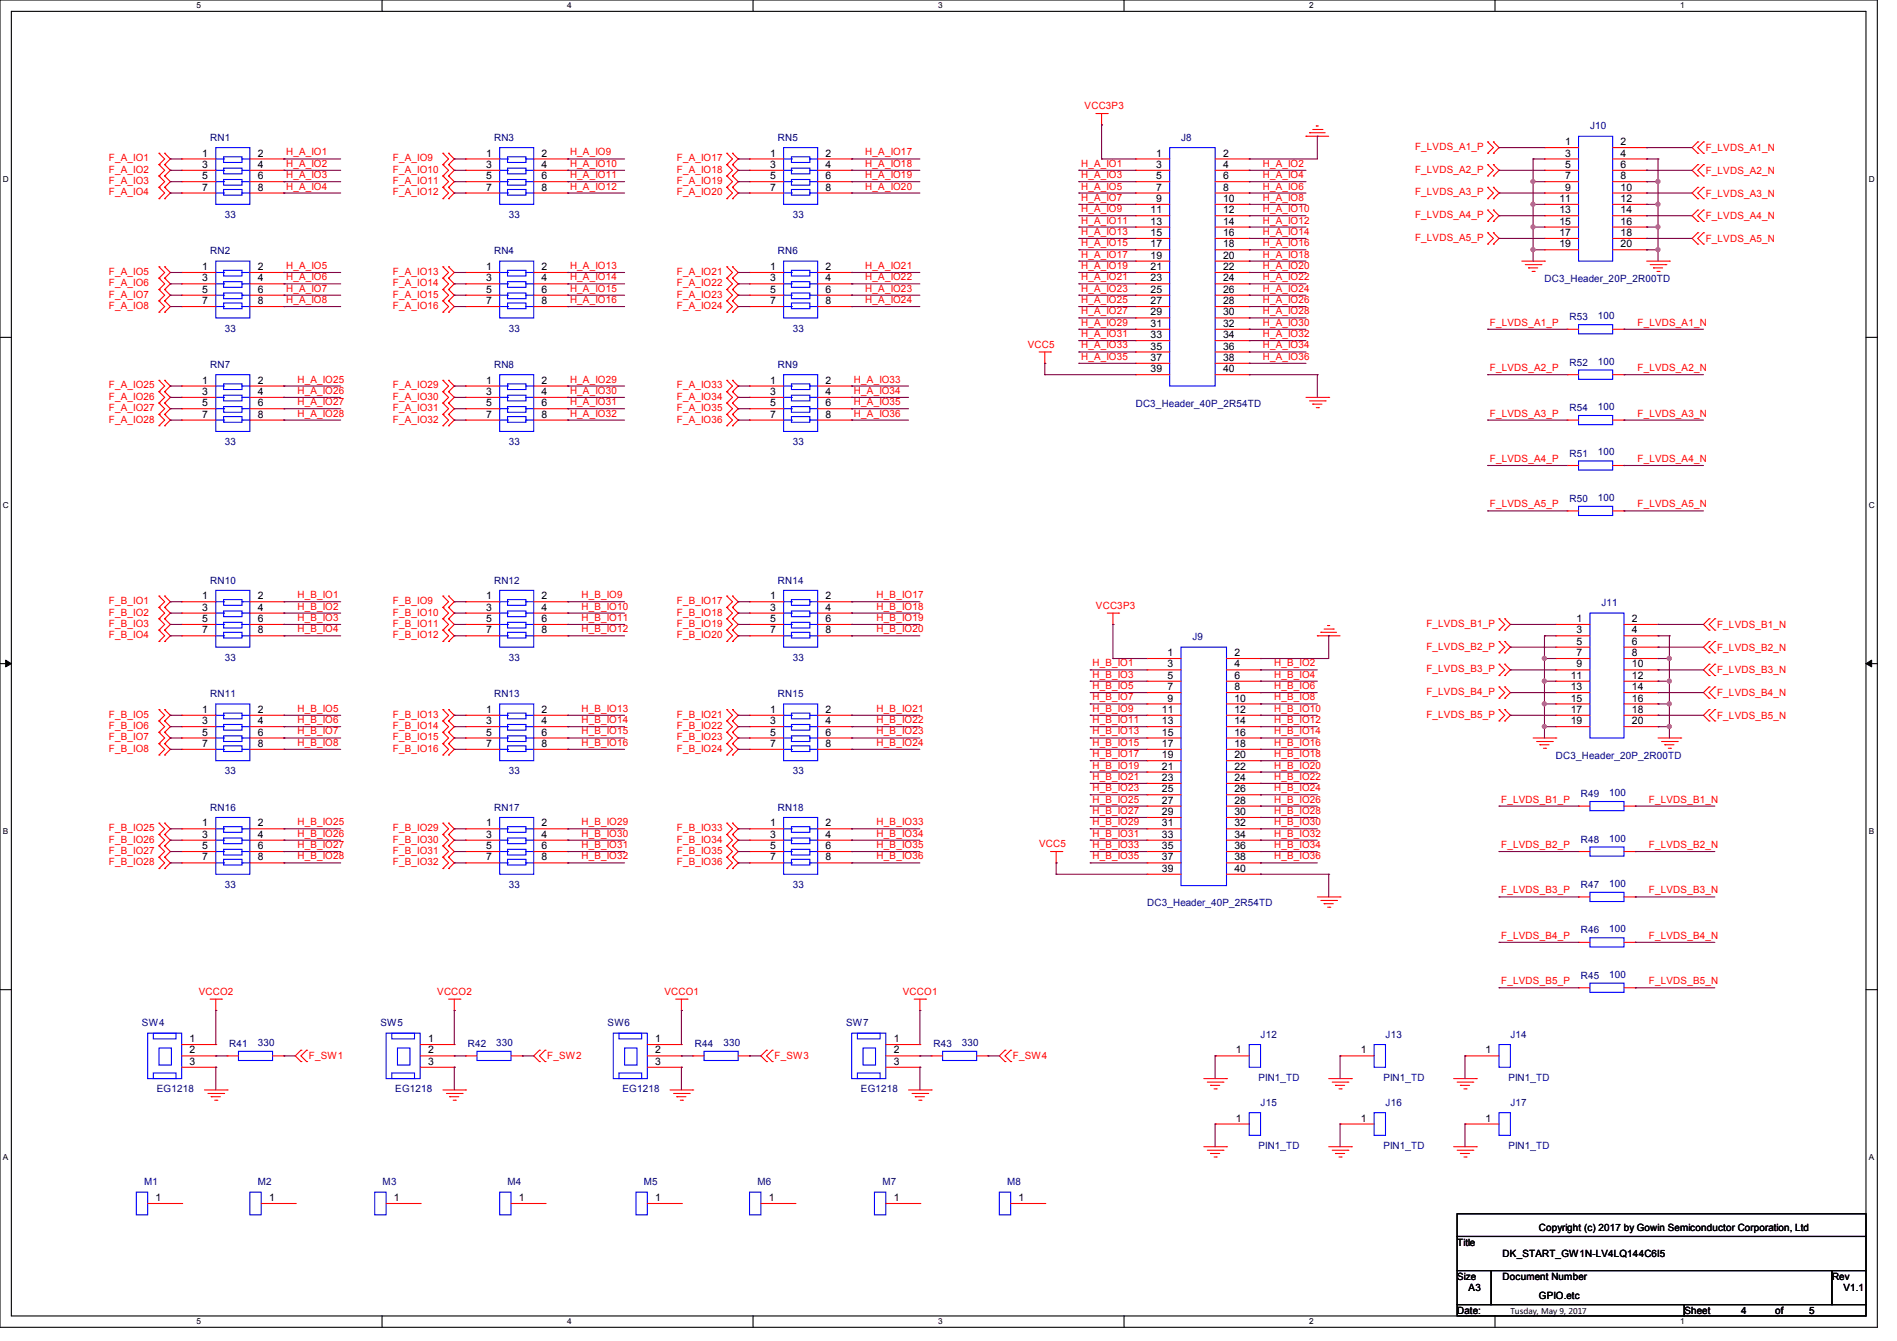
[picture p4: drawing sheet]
<svg xmlns="http://www.w3.org/2000/svg" width="297mm" height="210mm" viewBox="0 0 297 210" stroke-linecap="round" stroke-linejoin="round" font-family="sans-serif">
<defs><g id="words">
<g font-size="1.6" fill="#f00">
<text x="169.8" y="17.1">VCC3P3</text>
<text x="221.5" y="23.5">F_LVDS_A1_P</text>
<text x="267.1" y="23.7">F_LVDS_A1_N</text>
<text x="17.1" y="25.3">F_A_IO1</text>
<text x="17.1" y="27.1">F_A_IO2</text>
<text x="17.1" y="28.8">F_A_IO3</text>
<text x="44.8" y="24.3">H_A_IO1</text>
<text x="44.8" y="26.1">H_A_IO2</text>
<text x="44.8" y="27.9">H_A_IO3</text>
<text x="44.8" y="29.7">H_A_IO4</text>
<text x="61.5" y="25.3">F_A_IO9</text>
<text x="61.5" y="27.1">F_A_IO10</text>
<text x="61.5" y="28.8">F_A_IO11</text>
<text x="89.2" y="24.3">H_A_IO9</text>
<text x="89.2" y="26.1">H_A_IO10</text>
<text x="89.2" y="27.9">H_A_IO11</text>
<text x="89.2" y="29.7">H_A_IO12</text>
<text x="106" y="25.3">F_A_IO17</text>
<text x="106" y="27.1">F_A_IO18</text>
<text x="106" y="28.8">F_A_IO19</text>
<text x="135.5" y="24.3">H_A_IO17</text>
<text x="135.5" y="26.1">H_A_IO18</text>
<text x="135.5" y="27.9">H_A_IO19</text>
<text x="135.5" y="29.7">H_A_IO20</text>
<text x="169.3" y="26.1">H_A_IO1</text>
<text x="169.3" y="27.9">H_A_IO3</text>
<text x="169.3" y="29.7">H_A_IO5</text>
<text x="197.7" y="26.1">H_A_IO2</text>
<text x="197.7" y="27.9">H_A_IO4</text>
<text x="197.7" y="29.7">H_A_IO6</text>
<text x="221.5" y="27.1">F_LVDS_A2_P</text>
<text x="267.1" y="27.2">F_LVDS_A2_N</text>
<text x="17.1" y="30.6">F_A_IO4</text>
<text x="61.5" y="30.6">F_A_IO12</text>
<text x="106" y="30.6">F_A_IO20</text>
<text x="169.3" y="31.5">H_A_IO7</text>
<text x="169.3" y="33.2">H_A_IO9</text>
<text x="169.3" y="35">H_A_IO11</text>
<text x="197.7" y="33.2">H_A_IO10</text>
<text x="197.7" y="35">H_A_IO12</text>
<text x="197.7" y="31.5">H_A_IO8</text>
<text x="221.5" y="30.6">F_LVDS_A3_P</text>
<text x="221.5" y="34.2">F_LVDS_A4_P</text>
<text x="267.1" y="30.8">F_LVDS_A3_N</text>
<text x="267.1" y="34.3">F_LVDS_A4_N</text>
<text x="169.3" y="36.8">H_A_IO13</text>
<text x="169.3" y="38.6">H_A_IO15</text>
<text x="169.3" y="40.3">H_A_IO17</text>
<text x="197.7" y="36.8">H_A_IO14</text>
<text x="197.7" y="38.6">H_A_IO16</text>
<text x="197.7" y="40.3">H_A_IO18</text>
<text x="221.5" y="37.7">F_LVDS_A5_P</text>
<text x="267.1" y="37.9">F_LVDS_A5_N</text>
<text x="17.1" y="43.1">F_A_IO5</text>
<text x="17.1" y="44.8">F_A_IO6</text>
<text x="17.1" y="46.6">F_A_IO7</text>
<text x="44.8" y="42.1">H_A_IO5</text>
<text x="44.8" y="43.9">H_A_IO6</text>
<text x="44.8" y="45.7">H_A_IO7</text>
<text x="44.8" y="47.5">H_A_IO8</text>
<text x="61.5" y="43.1">F_A_IO13</text>
<text x="61.5" y="44.8">F_A_IO14</text>
<text x="61.5" y="46.6">F_A_IO15</text>
<text x="89.2" y="42.1">H_A_IO13</text>
<text x="89.2" y="43.9">H_A_IO14</text>
<text x="89.2" y="45.7">H_A_IO15</text>
<text x="89.2" y="47.5">H_A_IO16</text>
<text x="106" y="43.1">F_A_IO21</text>
<text x="106" y="44.8">F_A_IO22</text>
<text x="106" y="46.6">F_A_IO23</text>
<text x="135.5" y="42.1">H_A_IO21</text>
<text x="135.5" y="43.9">H_A_IO22</text>
<text x="135.5" y="45.7">H_A_IO23</text>
<text x="135.5" y="47.5">H_A_IO24</text>
<text x="169.3" y="42.1">H_A_IO19</text>
<text x="169.3" y="43.9">H_A_IO21</text>
<text x="169.3" y="45.7">H_A_IO23</text>
<text x="169.3" y="47.5">H_A_IO25</text>
<text x="197.7" y="42.1">H_A_IO20</text>
<text x="197.7" y="43.9">H_A_IO22</text>
<text x="197.7" y="45.7">H_A_IO24</text>
<text x="197.7" y="47.5">H_A_IO26</text>
<text x="17.1" y="48.4">F_A_IO8</text>
<text x="61.5" y="48.4">F_A_IO16</text>
<text x="106" y="48.4">F_A_IO24</text>
<text x="169.3" y="49.2">H_A_IO27</text>
<text x="169.3" y="51">H_A_IO29</text>
<text x="169.3" y="52.8">H_A_IO31</text>
<text x="197.7" y="49.2">H_A_IO28</text>
<text x="197.7" y="51">H_A_IO30</text>
<text x="197.7" y="52.8">H_A_IO32</text>
<text x="233.3" y="51">F_LVDS_A1_P</text>
<text x="256.4" y="51">F_LVDS_A1_N</text>
<text x="46.6" y="59.9">H_A_IO25</text>
<text x="89.2" y="59.9">H_A_IO29</text>
<text x="133.7" y="59.9">H_A_IO33</text>
<text x="160.9" y="54.4">VCC5</text>
<text x="169.3" y="54.6">H_A_IO33</text>
<text x="169.3" y="56.3">H_A_IO35</text>
<text x="197.7" y="54.6">H_A_IO34</text>
<text x="197.7" y="56.3">H_A_IO36</text>
<text x="233.3" y="58.1">F_LVDS_A2_P</text>
<text x="256.4" y="58.1">F_LVDS_A2_N</text>
<text x="17.1" y="60.8">F_A_IO25</text>
<text x="17.1" y="62.6">F_A_IO26</text>
<text x="17.1" y="64.4">F_A_IO27</text>
<text x="46.6" y="61.7">H_A_IO26</text>
<text x="46.6" y="63.5">H_A_IO27</text>
<text x="46.6" y="65.2">H_A_IO28</text>
<text x="61.5" y="60.8">F_A_IO29</text>
<text x="61.5" y="62.6">F_A_IO30</text>
<text x="61.5" y="64.4">F_A_IO31</text>
<text x="89.2" y="61.7">H_A_IO30</text>
<text x="89.2" y="63.5">H_A_IO31</text>
<text x="89.2" y="65.2">H_A_IO32</text>
<text x="106" y="60.8">F_A_IO33</text>
<text x="106" y="62.6">F_A_IO34</text>
<text x="106" y="64.4">F_A_IO35</text>
<text x="133.7" y="61.7">H_A_IO34</text>
<text x="133.7" y="63.5">H_A_IO35</text>
<text x="133.7" y="65.2">H_A_IO36</text>
<text x="233.3" y="65.2">F_LVDS_A3_P</text>
<text x="256.4" y="65.2">F_LVDS_A3_N</text>
<text x="17.1" y="66.2">F_A_IO28</text>
<text x="61.5" y="66.2">F_A_IO32</text>
<text x="106" y="66.2">F_A_IO36</text>
<text x="233.3" y="72.3">F_LVDS_A4_P</text>
<text x="256.4" y="72.3">F_LVDS_A4_N</text>
<text x="233.3" y="79.5">F_LVDS_A5_P</text>
<text x="256.4" y="79.5">F_LVDS_A5_N</text>
<text x="17.1" y="94.6">F_B_IO1</text>
<text x="46.6" y="93.7">H_B_IO1</text>
<text x="46.6" y="95.5">H_B_IO2</text>
<text x="61.5" y="94.6">F_B_IO9</text>
<text x="91" y="93.7">H_B_IO9</text>
<text x="91" y="95.5">H_B_IO10</text>
<text x="106" y="94.6">F_B_IO17</text>
<text x="137.3" y="93.7">H_B_IO17</text>
<text x="137.3" y="95.5">H_B_IO18</text>
<text x="171.6" y="95.3">VCC3P3</text>
<text x="17.1" y="96.4">F_B_IO2</text>
<text x="17.1" y="98.2">F_B_IO3</text>
<text x="17.1" y="99.9">F_B_IO4</text>
<text x="46.6" y="97.2">H_B_IO3</text>
<text x="46.6" y="99">H_B_IO4</text>
<text x="61.5" y="96.4">F_B_IO10</text>
<text x="61.5" y="98.2">F_B_IO11</text>
<text x="61.5" y="99.9">F_B_IO12</text>
<text x="91" y="97.2">H_B_IO11</text>
<text x="91" y="99">H_B_IO12</text>
<text x="106" y="96.4">F_B_IO18</text>
<text x="106" y="98.2">F_B_IO19</text>
<text x="106" y="99.9">F_B_IO20</text>
<text x="137.3" y="97.2">H_B_IO19</text>
<text x="137.3" y="99">H_B_IO20</text>
<text x="223.3" y="98.2">F_LVDS_B1_P</text>
<text x="223.3" y="101.7">F_LVDS_B2_P</text>
<text x="268.8" y="98.3">F_LVDS_B1_N</text>
<text x="268.8" y="101.9">F_LVDS_B2_N</text>
<text x="171" y="104.4">H_B_IO1</text>
<text x="171" y="106.1">H_B_IO3</text>
<text x="171" y="107.9">H_B_IO5</text>
<text x="199.5" y="104.4">H_B_IO2</text>
<text x="199.5" y="106.1">H_B_IO4</text>
<text x="199.5" y="107.9">H_B_IO6</text>
<text x="223.3" y="105.3">F_LVDS_B3_P</text>
<text x="268.8" y="105.5">F_LVDS_B3_N</text>
<text x="17.1" y="112.4">F_B_IO5</text>
<text x="46.6" y="111.5">H_B_IO5</text>
<text x="46.6" y="113.2">H_B_IO6</text>
<text x="61.5" y="112.4">F_B_IO13</text>
<text x="91" y="111.5">H_B_IO13</text>
<text x="91" y="113.2">H_B_IO14</text>
<text x="106" y="112.4">F_B_IO21</text>
<text x="137.3" y="111.5">H_B_IO21</text>
<text x="137.3" y="113.2">H_B_IO22</text>
<text x="171" y="109.7">H_B_IO7</text>
<text x="171" y="111.5">H_B_IO9</text>
<text x="171" y="113.2">H_B_IO11</text>
<text x="199.5" y="109.7">H_B_IO8</text>
<text x="199.5" y="111.5">H_B_IO10</text>
<text x="199.5" y="113.2">H_B_IO12</text>
<text x="223.3" y="108.8">F_LVDS_B4_P</text>
<text x="223.3" y="112.4">F_LVDS_B5_P</text>
<text x="268.8" y="109">F_LVDS_B4_N</text>
<text x="268.8" y="112.6">F_LVDS_B5_N</text>
<text x="17.1" y="114.2">F_B_IO6</text>
<text x="17.1" y="116">F_B_IO7</text>
<text x="17.1" y="117.7">F_B_IO8</text>
<text x="46.6" y="115">H_B_IO7</text>
<text x="46.6" y="116.8">H_B_IO8</text>
<text x="61.5" y="114.2">F_B_IO14</text>
<text x="61.5" y="116">F_B_IO15</text>
<text x="61.5" y="117.7">F_B_IO16</text>
<text x="91" y="115">H_B_IO15</text>
<text x="91" y="116.8">H_B_IO16</text>
<text x="106" y="114.2">F_B_IO22</text>
<text x="106" y="116">F_B_IO23</text>
<text x="106" y="117.7">F_B_IO24</text>
<text x="137.3" y="115">H_B_IO23</text>
<text x="137.3" y="116.8">H_B_IO24</text>
<text x="171" y="115">H_B_IO13</text>
<text x="171" y="116.8">H_B_IO15</text>
<text x="171" y="118.6">H_B_IO17</text>
<text x="199.5" y="115">H_B_IO14</text>
<text x="199.5" y="116.8">H_B_IO16</text>
<text x="199.5" y="118.6">H_B_IO18</text>
<text x="171" y="120.4">H_B_IO19</text>
<text x="171" y="122.1">H_B_IO21</text>
<text x="171" y="123.9">H_B_IO23</text>
<text x="171" y="125.7">H_B_IO25</text>
<text x="199.5" y="120.4">H_B_IO20</text>
<text x="199.5" y="122.1">H_B_IO22</text>
<text x="199.5" y="123.9">H_B_IO24</text>
<text x="199.5" y="125.7">H_B_IO26</text>
<text x="235" y="125.7">F_LVDS_B1_P</text>
<text x="258.2" y="125.7">F_LVDS_B1_N</text>
<text x="17.1" y="130.2">F_B_IO25</text>
<text x="17.1" y="132">F_B_IO26</text>
<text x="46.6" y="129.2">H_B_IO25</text>
<text x="46.6" y="131">H_B_IO26</text>
<text x="61.5" y="130.2">F_B_IO29</text>
<text x="61.5" y="132">F_B_IO30</text>
<text x="91" y="129.2">H_B_IO29</text>
<text x="91" y="131">H_B_IO30</text>
<text x="106" y="130.2">F_B_IO33</text>
<text x="106" y="132">F_B_IO34</text>
<text x="137.3" y="129.2">H_B_IO33</text>
<text x="137.3" y="131">H_B_IO34</text>
<text x="171" y="127.5">H_B_IO27</text>
<text x="171" y="129.2">H_B_IO29</text>
<text x="171" y="131">H_B_IO31</text>
<text x="199.5" y="127.5">H_B_IO28</text>
<text x="199.5" y="129.2">H_B_IO30</text>
<text x="199.5" y="131">H_B_IO32</text>
<text x="17.1" y="133.7">F_B_IO27</text>
<text x="17.1" y="135.5">F_B_IO28</text>
<text x="46.6" y="132.8">H_B_IO27</text>
<text x="46.6" y="134.6">H_B_IO28</text>
<text x="61.5" y="133.7">F_B_IO31</text>
<text x="61.5" y="135.5">F_B_IO32</text>
<text x="91" y="132.8">H_B_IO31</text>
<text x="91" y="134.6">H_B_IO32</text>
<text x="106" y="133.7">F_B_IO35</text>
<text x="106" y="135.5">F_B_IO36</text>
<text x="137.3" y="132.8">H_B_IO35</text>
<text x="137.3" y="134.6">H_B_IO36</text>
<text x="162.7" y="132.7">VCC5</text>
<text x="171" y="132.8">H_B_IO33</text>
<text x="171" y="134.6">H_B_IO35</text>
<text x="199.5" y="132.8">H_B_IO34</text>
<text x="199.5" y="134.6">H_B_IO36</text>
<text x="235" y="132.8">F_LVDS_B2_P</text>
<text x="258.2" y="132.8">F_LVDS_B2_N</text>
<text x="235" y="139.9">F_LVDS_B3_P</text>
<text x="258.2" y="139.9">F_LVDS_B3_N</text>
<text x="235" y="147">F_LVDS_B4_P</text>
<text x="258.2" y="147">F_LVDS_B4_N</text>
<text x="31.1" y="155.8">VCCO2</text>
<text x="68.5" y="155.8">VCCO2</text>
<text x="104" y="155.8">VCCO1</text>
<text x="141.4" y="155.8">VCCO1</text>
<text x="235" y="154.1">F_LVDS_B5_P</text>
<text x="258.2" y="154.1">F_LVDS_B5_N</text>
<text x="48.3" y="165.9">F_SW1</text>
<text x="85.7" y="165.9">F_SW2</text>
<text x="121.3" y="165.9">F_SW3</text>
<text x="158.6" y="165.9">F_SW4</text>
</g>
<g font-size="1.6" fill="#000080">
<text x="32.9" y="22.1">RN1</text>
<text x="77.3" y="22.1">RN3</text>
<text x="121.8" y="22.1">RN5</text>
<text x="184.9" y="22.1">J8</text>
<text x="248.9" y="20.3">J10</text>
<text x="35.2" y="34.2">33</text>
<text x="79.7" y="34.2">33</text>
<text x="124.1" y="34.2">33</text>
<text x="32.9" y="39.8">RN2</text>
<text x="77.3" y="39.8">RN4</text>
<text x="121.8" y="39.8">RN6</text>
<text x="241.8" y="44.1">DC3_Header_20P_2R00TD</text>
<text x="35.2" y="51.9">33</text>
<text x="79.7" y="51.9">33</text>
<text x="124.1" y="51.9">33</text>
<text x="245.7" y="50.2">R53</text>
<text x="250.2" y="50">100</text>
<text x="32.9" y="57.6">RN7</text>
<text x="77.3" y="57.6">RN8</text>
<text x="121.8" y="57.6">RN9</text>
<text x="245.7" y="57.3">R52</text>
<text x="250.2" y="57.1">100</text>
<text x="177.8" y="63.7">DC3_Header_40P_2R54TD</text>
<text x="245.7" y="64.4">R54</text>
<text x="250.2" y="64.2">100</text>
<text x="35.2" y="69.7">33</text>
<text x="79.7" y="69.7">33</text>
<text x="124.1" y="69.7">33</text>
<text x="245.7" y="71.5">R51</text>
<text x="250.2" y="71.3">100</text>
<text x="245.7" y="78.6">R50</text>
<text x="250.2" y="78.4">100</text>
<text x="32.9" y="91.4">RN10</text>
<text x="77.3" y="91.4">RN12</text>
<text x="121.8" y="91.4">RN14</text>
<text x="250.7" y="95">J11</text>
<text x="186.7" y="100.3">J9</text>
<text x="35.2" y="103.5">33</text>
<text x="79.7" y="103.5">33</text>
<text x="124.1" y="103.5">33</text>
<text x="32.9" y="109.2">RN11</text>
<text x="77.3" y="109.2">RN13</text>
<text x="121.8" y="109.2">RN15</text>
<text x="243.6" y="118.8">DC3_Header_20P_2R00TD</text>
<text x="35.2" y="121.3">33</text>
<text x="79.7" y="121.3">33</text>
<text x="124.1" y="121.3">33</text>
<text x="247.5" y="124.8">R49</text>
<text x="251.9" y="124.7">100</text>
<text x="32.9" y="127">RN16</text>
<text x="77.3" y="127">RN17</text>
<text x="121.8" y="127">RN18</text>
<text x="247.5" y="132">R48</text>
<text x="251.9" y="131.8">100</text>
<text x="35.2" y="139.1">33</text>
<text x="79.7" y="139.1">33</text>
<text x="124.1" y="139.1">33</text>
<text x="179.6" y="141.9">DC3_Header_40P_2R54TD</text>
<text x="247.5" y="139.1">R47</text>
<text x="251.9" y="138.9">100</text>
<text x="247.5" y="146.2">R46</text>
<text x="251.9" y="146">100</text>
<text x="247.5" y="153.3">R45</text>
<text x="251.9" y="153.1">100</text>
<text x="22.2" y="160.7">SW4</text>
<text x="59.6" y="160.7">SW5</text>
<text x="95.1" y="160.7">SW6</text>
<text x="132.5" y="160.7">SW7</text>
<text x="35.9" y="164">R41</text>
<text x="40.3" y="163.8">330</text>
<text x="73.2" y="164">R42</text>
<text x="77.7" y="163.8">330</text>
<text x="108.8" y="164">R44</text>
<text x="113.2" y="163.8">330</text>
<text x="146.1" y="164">R43</text>
<text x="150.6" y="163.8">330</text>
<text x="197.4" y="162.5">J12</text>
<text x="216.9" y="162.5">J13</text>
<text x="236.5" y="162.5">J14</text>
<text x="24.6" y="171.1">EG1218</text>
<text x="61.9" y="171.1">EG1218</text>
<text x="97.5" y="171.1">EG1218</text>
<text x="134.8" y="171.1">EG1218</text>
<text x="197" y="169.3">PIN1_TD</text>
<text x="197.4" y="173.2">J15</text>
<text x="216.6" y="169.3">PIN1_TD</text>
<text x="216.9" y="173.2">J16</text>
<text x="236.1" y="169.3">PIN1_TD</text>
<text x="236.5" y="173.2">J17</text>
<text x="197" y="180">PIN1_TD</text>
<text x="216.6" y="180">PIN1_TD</text>
<text x="236.1" y="180">PIN1_TD</text>
<text x="22.6" y="185.6">M1</text>
<text x="40.3" y="185.6">M2</text>
<text x="59.9" y="185.6">M3</text>
<text x="79.5" y="185.6">M4</text>
<text x="100.8" y="185.6">M5</text>
<text x="118.6" y="185.6">M6</text>
<text x="138.1" y="185.6">M7</text>
<text x="157.7" y="185.6">M8</text>
</g>
<g font-size="1.6">
<text x="245" y="22.7">1</text>
<text x="253.7" y="22.7">2</text>
<text x="31.7" y="24.5">1</text>
<text x="31.7" y="26.3">3</text>
<text x="31.7" y="28.1">5</text>
<text x="31.7" y="29.8">7</text>
<text x="40.3" y="29.8">8</text>
<text x="40.3" y="28.1">6</text>
<text x="40.3" y="26.3">4</text>
<text x="40.3" y="24.5">2</text>
<text x="76.1" y="24.5">1</text>
<text x="76.1" y="26.3">3</text>
<text x="76.1" y="28.1">5</text>
<text x="76.1" y="29.8">7</text>
<text x="84.8" y="29.8">8</text>
<text x="84.8" y="28.1">6</text>
<text x="84.8" y="26.3">4</text>
<text x="84.8" y="24.5">2</text>
<text x="120.6" y="24.5">1</text>
<text x="120.6" y="26.3">3</text>
<text x="120.6" y="28.1">5</text>
<text x="120.6" y="29.8">7</text>
<text x="129.3" y="29.8">8</text>
<text x="129.3" y="28.1">6</text>
<text x="129.3" y="26.3">4</text>
<text x="129.3" y="24.5">2</text>
<text x="181" y="24.5">1</text>
<text x="181" y="26.3">3</text>
<text x="181" y="28.1">5</text>
<text x="181" y="29.8">7</text>
<text x="191.5" y="24.5">2</text>
<text x="191.5" y="26.3">4</text>
<text x="191.5" y="28.1">6</text>
<text x="191.5" y="29.8">8</text>
<text x="245" y="24.5">3</text>
<text x="245" y="26.3">5</text>
<text x="245" y="28.1">7</text>
<text x="245" y="29.8">9</text>
<text x="253.7" y="24.5">4</text>
<text x="253.7" y="26.3">6</text>
<text x="253.7" y="28.1">8</text>
<text x="253.7" y="29.8">10</text>
<text x="180.1" y="33.4">11</text>
<text x="180.1" y="35.2">13</text>
<text x="181" y="31.6">9</text>
<text x="191.5" y="31.6">10</text>
<text x="191.5" y="33.4">12</text>
<text x="191.5" y="35.2">14</text>
<text x="244.2" y="31.6">11</text>
<text x="244.2" y="33.4">13</text>
<text x="244.2" y="35.2">15</text>
<text x="253.7" y="31.6">12</text>
<text x="253.7" y="33.4">14</text>
<text x="253.7" y="35.2">16</text>
<text x="180.1" y="37">15</text>
<text x="180.1" y="38.7">17</text>
<text x="180.1" y="40.5">19</text>
<text x="191.5" y="37">16</text>
<text x="191.5" y="38.7">18</text>
<text x="191.5" y="40.5">20</text>
<text x="244.2" y="37">17</text>
<text x="244.2" y="38.7">19</text>
<text x="253.7" y="37">18</text>
<text x="253.7" y="38.7">20</text>
<text x="31.7" y="42.3">1</text>
<text x="31.7" y="44.1">3</text>
<text x="31.7" y="45.8">5</text>
<text x="31.7" y="47.6">7</text>
<text x="40.3" y="47.6">8</text>
<text x="40.3" y="45.8">6</text>
<text x="40.3" y="44.1">4</text>
<text x="40.3" y="42.3">2</text>
<text x="76.1" y="42.3">1</text>
<text x="76.1" y="44.1">3</text>
<text x="76.1" y="45.8">5</text>
<text x="76.1" y="47.6">7</text>
<text x="84.8" y="47.6">8</text>
<text x="84.8" y="45.8">6</text>
<text x="84.8" y="44.1">4</text>
<text x="84.8" y="42.3">2</text>
<text x="120.6" y="42.3">1</text>
<text x="120.6" y="44.1">3</text>
<text x="120.6" y="45.8">5</text>
<text x="120.6" y="47.6">7</text>
<text x="129.3" y="47.6">8</text>
<text x="129.3" y="45.8">6</text>
<text x="129.3" y="44.1">4</text>
<text x="129.3" y="42.3">2</text>
<text x="180.1" y="42.3">21</text>
<text x="180.1" y="44.1">23</text>
<text x="180.1" y="45.8">25</text>
<text x="180.1" y="47.6">27</text>
<text x="191.5" y="42.3">22</text>
<text x="191.5" y="44.1">24</text>
<text x="191.5" y="45.8">26</text>
<text x="191.5" y="47.6">28</text>
<text x="180.1" y="49.4">29</text>
<text x="180.1" y="51.2">31</text>
<text x="180.1" y="53">33</text>
<text x="191.5" y="49.4">30</text>
<text x="191.5" y="51.2">32</text>
<text x="191.5" y="53">34</text>
<text x="180.1" y="54.7">35</text>
<text x="180.1" y="56.5">37</text>
<text x="180.1" y="58.3">39</text>
<text x="191.5" y="54.7">36</text>
<text x="191.5" y="56.5">38</text>
<text x="191.5" y="58.3">40</text>
<text x="31.7" y="60.1">1</text>
<text x="31.7" y="61.8">3</text>
<text x="31.7" y="63.6">5</text>
<text x="31.7" y="65.4">7</text>
<text x="40.3" y="65.4">8</text>
<text x="40.3" y="63.6">6</text>
<text x="40.3" y="61.8">4</text>
<text x="40.3" y="60.1">2</text>
<text x="76.1" y="60.1">1</text>
<text x="76.1" y="61.8">3</text>
<text x="76.1" y="63.6">5</text>
<text x="76.1" y="65.4">7</text>
<text x="84.8" y="65.4">8</text>
<text x="84.8" y="63.6">6</text>
<text x="84.8" y="61.8">4</text>
<text x="84.8" y="60.1">2</text>
<text x="120.6" y="60.1">1</text>
<text x="120.6" y="61.8">3</text>
<text x="120.6" y="63.6">5</text>
<text x="120.6" y="65.4">7</text>
<text x="129.3" y="65.4">8</text>
<text x="129.3" y="63.6">6</text>
<text x="129.3" y="61.8">4</text>
<text x="129.3" y="60.1">2</text>
<text x="31.7" y="93.9">1</text>
<text x="31.7" y="95.6">3</text>
<text x="40.3" y="95.6">4</text>
<text x="40.3" y="93.9">2</text>
<text x="76.1" y="93.9">1</text>
<text x="76.1" y="95.6">3</text>
<text x="84.8" y="95.6">4</text>
<text x="84.8" y="93.9">2</text>
<text x="120.6" y="93.9">1</text>
<text x="120.6" y="95.6">3</text>
<text x="129.3" y="95.6">4</text>
<text x="129.3" y="93.9">2</text>
<text x="31.7" y="97.4">5</text>
<text x="31.7" y="99.2">7</text>
<text x="40.3" y="99.2">8</text>
<text x="40.3" y="97.4">6</text>
<text x="76.1" y="97.4">5</text>
<text x="76.1" y="99.2">7</text>
<text x="84.8" y="99.2">8</text>
<text x="84.8" y="97.4">6</text>
<text x="120.6" y="97.4">5</text>
<text x="120.6" y="99.2">7</text>
<text x="129.3" y="99.2">8</text>
<text x="129.3" y="97.4">6</text>
<text x="246.8" y="97.4">1</text>
<text x="246.8" y="99.2">3</text>
<text x="246.8" y="101">5</text>
<text x="255.5" y="97.4">2</text>
<text x="255.5" y="99.2">4</text>
<text x="255.5" y="101">6</text>
<text x="182.8" y="102.7">1</text>
<text x="182.8" y="104.5">3</text>
<text x="182.8" y="106.3">5</text>
<text x="193.3" y="102.7">2</text>
<text x="193.3" y="104.5">4</text>
<text x="193.3" y="106.3">6</text>
<text x="245.9" y="106.3">11</text>
<text x="246.8" y="102.7">7</text>
<text x="246.8" y="104.5">9</text>
<text x="255.5" y="102.7">8</text>
<text x="255.5" y="104.5">10</text>
<text x="255.5" y="106.3">12</text>
<text x="31.7" y="111.6">1</text>
<text x="31.7" y="113.4">3</text>
<text x="40.3" y="113.4">4</text>
<text x="40.3" y="111.6">2</text>
<text x="76.1" y="111.6">1</text>
<text x="76.1" y="113.4">3</text>
<text x="84.8" y="113.4">4</text>
<text x="84.8" y="111.6">2</text>
<text x="120.6" y="111.6">1</text>
<text x="120.6" y="113.4">3</text>
<text x="129.3" y="113.4">4</text>
<text x="129.3" y="111.6">2</text>
<text x="181.9" y="111.6">11</text>
<text x="181.9" y="113.4">13</text>
<text x="182.8" y="108.1">7</text>
<text x="182.8" y="109.9">9</text>
<text x="193.3" y="108.1">8</text>
<text x="193.3" y="109.9">10</text>
<text x="193.3" y="111.6">12</text>
<text x="193.3" y="113.4">14</text>
<text x="245.9" y="108.1">13</text>
<text x="245.9" y="109.9">15</text>
<text x="245.9" y="111.6">17</text>
<text x="245.9" y="113.4">19</text>
<text x="255.5" y="108.1">14</text>
<text x="255.5" y="109.9">16</text>
<text x="255.5" y="111.6">18</text>
<text x="255.5" y="113.4">20</text>
<text x="31.7" y="115.2">5</text>
<text x="31.7" y="117">7</text>
<text x="40.3" y="117">8</text>
<text x="40.3" y="115.2">6</text>
<text x="76.1" y="115.2">5</text>
<text x="76.1" y="117">7</text>
<text x="84.8" y="117">8</text>
<text x="84.8" y="115.2">6</text>
<text x="120.6" y="115.2">5</text>
<text x="120.6" y="117">7</text>
<text x="129.3" y="117">8</text>
<text x="129.3" y="115.2">6</text>
<text x="181.9" y="115.2">15</text>
<text x="181.9" y="117">17</text>
<text x="181.9" y="118.7">19</text>
<text x="193.3" y="115.2">16</text>
<text x="193.3" y="117">18</text>
<text x="193.3" y="118.7">20</text>
<text x="181.9" y="120.5">21</text>
<text x="181.9" y="122.3">23</text>
<text x="181.9" y="124.1">25</text>
<text x="181.9" y="125.9">27</text>
<text x="193.3" y="120.5">22</text>
<text x="193.3" y="122.3">24</text>
<text x="193.3" y="124.1">26</text>
<text x="193.3" y="125.9">28</text>
<text x="31.7" y="129.4">1</text>
<text x="31.7" y="131.2">3</text>
<text x="40.3" y="131.2">4</text>
<text x="40.3" y="129.4">2</text>
<text x="76.1" y="129.4">1</text>
<text x="76.1" y="131.2">3</text>
<text x="84.8" y="131.2">4</text>
<text x="84.8" y="129.4">2</text>
<text x="120.6" y="129.4">1</text>
<text x="120.6" y="131.2">3</text>
<text x="129.3" y="131.2">4</text>
<text x="129.3" y="129.4">2</text>
<text x="181.9" y="127.6">29</text>
<text x="181.9" y="129.4">31</text>
<text x="181.9" y="131.2">33</text>
<text x="193.3" y="127.6">30</text>
<text x="193.3" y="129.4">32</text>
<text x="193.3" y="131.2">34</text>
<text x="31.7" y="133">5</text>
<text x="31.7" y="134.7">7</text>
<text x="40.3" y="134.7">8</text>
<text x="40.3" y="133">6</text>
<text x="76.1" y="133">5</text>
<text x="76.1" y="134.7">7</text>
<text x="84.8" y="134.7">8</text>
<text x="84.8" y="133">6</text>
<text x="120.6" y="133">5</text>
<text x="120.6" y="134.7">7</text>
<text x="129.3" y="134.7">8</text>
<text x="129.3" y="133">6</text>
<text x="181.9" y="133">35</text>
<text x="181.9" y="134.7">37</text>
<text x="181.9" y="136.5">39</text>
<text x="193.3" y="133">36</text>
<text x="193.3" y="134.7">38</text>
<text x="193.3" y="136.5">40</text>
<text x="29.7" y="163.2">1</text>
<text x="29.7" y="165">2</text>
<text x="29.7" y="166.8">3</text>
<text x="67" y="163.2">1</text>
<text x="67" y="165">2</text>
<text x="67" y="166.8">3</text>
<text x="102.6" y="163.2">1</text>
<text x="102.6" y="165">2</text>
<text x="102.6" y="166.8">3</text>
<text x="139.9" y="163.2">1</text>
<text x="139.9" y="165">2</text>
<text x="139.9" y="166.8">3</text>
<text x="193.5" y="165">1</text>
<text x="213" y="165">1</text>
<text x="232.6" y="165">1</text>
<text x="193.5" y="175.6">1</text>
<text x="213" y="175.6">1</text>
<text x="232.6" y="175.6">1</text>
<text x="24.3" y="188.1">1</text>
<text x="42.1" y="188.1">1</text>
<text x="61.7" y="188.1">1</text>
<text x="81.2" y="188.1">1</text>
<text x="102.6" y="188.1">1</text>
<text x="120.4" y="188.1">1</text>
<text x="139.9" y="188.1">1</text>
<text x="159.5" y="188.1">1</text>
<text x="228.1" y="195.1">Title</text>
<text x="235.3" y="196.9">DK_START_GW1N-LV4LQ144C6I5</text>
<text x="240.9" y="192.7">Copyright (c) 2017 by Gowin Semiconductor Corporation, Ltd</text>
<text x="228.1" y="200.4">Size</text>
<text x="229.9" y="202.2">A3</text>
<text x="235.3" y="200.4">Document Number</text>
<text x="240.9" y="203.4">GPIO.etc</text>
<text x="286.8" y="200.4">Rev</text>
<text x="288.6" y="202.2">V1.1</text>
<text x="228.1" y="205.7">Date:</text>
<text x="263.7" y="205.7">Sheet</text>
<text x="272.6" y="205.7">4</text>
<text x="277.9" y="205.7">of</text>
<text x="283.3" y="205.7">5</text>
</g>
<g font-size="1.3">
<text x="30.8" y="1.3">5</text>
<text x="88.8" y="1.3">4</text>
<text x="146.9" y="1.3">3</text>
<text x="205" y="1.3">2</text>
<text x="263.1" y="1.3">1</text>
<text x=".5" y="28.4">D</text>
<text x="292.6" y="28.4">D</text>
<text x=".5" y="79.5">C</text>
<text x="292.6" y="79.5">C</text>
<text x=".5" y="130.6">B</text>
<text x="292.6" y="130.6">B</text>
<text x=".5" y="181.7">A</text>
<text x="292.6" y="181.7">A</text>
<text x="30.8" y="207.4">5</text>
<text x="88.8" y="207.4">4</text>
<text x="146.9" y="207.4">3</text>
<text x="205" y="207.4">2</text>
<text x="263.1" y="207.4">1</text>
</g>
<text font-size="1.2" x="236.5" y="205.7">Tusday, May 9, 2017</text>
</g></defs>
<path d="M0 0h293.9v207.9h-293.9zM1.8 1.8h290.3v204.3h-290.3z" fill="none" stroke="#000" stroke-width=".17"/>
<g fill="#fff">
<path d="M30.8 .2h.7v1.4h-.7z"/>
<path d="M30.8 206.2h.7v1.4h-.7z"/>
</g>
<path d="M59.8 0v1.8M59.8 206.1v1.8" fill="none" stroke="#000" stroke-width=".17"/>
<g fill="#fff">
<path d="M88.8 .2h.7v1.4h-.7z"/>
<path d="M88.8 206.2h.7v1.4h-.7z"/>
</g>
<path d="M117.9 0v1.8M117.9 206.1v1.8" fill="none" stroke="#000" stroke-width=".17"/>
<g fill="#fff">
<path d="M146.9 .2h.7v1.4h-.7z"/>
<path d="M146.9 206.2h.7v1.4h-.7z"/>
</g>
<path d="M176 0v1.8M176 206.1v1.8" fill="none" stroke="#000" stroke-width=".17"/>
<g fill="#fff">
<path d="M205 .2h.7v1.4h-.7z"/>
<path d="M205 206.2h.7v1.4h-.7z"/>
</g>
<path d="M234.1 0v1.8M234.1 206.1v1.8" fill="none" stroke="#000" stroke-width=".17"/>
<g fill="#fff">
<path d="M263.1 .2h.6v1.4h-.6z"/>
<path d="M263.1 206.2h.6v1.4h-.6z"/>
<path d="M.5 27.3h.9v1.4h-.9z"/>
<path d="M292.6 27.3h.9v1.4h-.9z"/>
<path d="M.5 78.4h.9v1.4h-.9z"/>
<path d="M292.6 78.4h.9v1.4h-.9z"/>
</g>
<path d="M0 52.8h1.8M292.1 52.8h1.8" fill="none" stroke="#000" stroke-width=".17"/>
<g fill="#fff">
<path d="M.5 129.5h.8v1.4h-.8z"/>
<path d="M292.6 129.5h.8v1.4h-.8z"/>
</g>
<path d="M0 103.9h1.8M292.1 103.9h1.8" fill="none" stroke="#000" stroke-width=".17"/>
<path d="M.9 103.4l.9 .5-.9 .5zM292.1 103.9l.9-.5v1z" fill="#000" stroke="#000" stroke-width=".16"/>
<g fill="#fff">
<path d="M.5 180.5h.8v1.4h-.8z"/>
<path d="M292.6 180.5h.8v1.4h-.8z"/>
</g>
<path d="M0 155h1.8M292.1 155h1.8M228.1 190.1h64v3.5h-64zM228.1 193.6h64v5.4h-64zM228.1 199h5.4v5.3h-5.4zM233.5 199h53.3v5.3h-53.3zM286.8 199h5.3v5.3h-5.3zM228.1 204.3h35.6v1.8h-35.6zM263.7 204.3h28.4v1.8h-28.4z" fill="none" stroke="#000" stroke-width=".17"/>
<g fill="none" stroke="#f00" stroke-width=".17">
<path d="M171.6 17.8h1.8M172.5 19.6h.1M172.5 17.8v1.8M173.4 17.8h.1M206.1 19.7h.1M206.1 19.7h.3M24.9 24h.1M24.9 25.8h.1M24.9 27.6h.1M24.9 29.3h.1M24.9 31.1h.1M24.9 24l.9 .9-.9 .9"/>
<path d="M24.9 25.8l.9 .9-.9 .9M24.9 27.6l.9 .8-.9 .9M24.9 29.3l.9 .9-.9 .9M25.8 25.8h.1M25.8 24h.1M25.8 27.6h.1M25.8 29.3h.1M25.8 31.1h.1M25.8 24l.9 .9-.9 .9M25.8 25.8l.9 .9-.9 .9M25.8 27.6l.9 .8-.9 .9M25.8 29.3l.9 .9-.9 .9"/>
<path d="M28.4 24.9h.1M28.4 26.7h.1M28.4 28.4h.1M28.4 30.2h.1M28.4 24.9h5.4M28.4 26.7h5.4M28.4 28.4h5.4M28.4 30.2h5.4M39.1 24.9h5.3M39.1 26.7h5.3M39.1 28.4h5.3M39.1 30.2h5.3"/>
<path d="M44.4 30.2h.1M44.4 28.4h.1M44.4 26.7h.1M44.4 24.9h.1M69.3 24h.1M69.3 25.8h.1M69.3 27.6h.1M69.3 29.3h.1M69.3 31.1h.1M69.3 24l.9 .9-.9 .9M69.3 25.8l.9 .9-.9 .9M69.3 27.6l.9 .8-.9 .9"/>
<path d="M69.3 29.3l.9 .9-.9 .9M70.2 25.8h.1M70.2 24h.1M70.2 27.6h.1M70.2 29.3h.1M70.2 31.1h.1M70.2 24l.9 .9-.9 .9M70.2 25.8l.9 .9-.9 .9M70.2 27.6l.9 .8-.9 .9M70.2 29.3l.9 .9-.9 .9M72.9 24.9h.1M72.9 26.7h.1"/>
<path d="M72.9 28.4h.1M72.9 30.2h.1M72.9 24.9h5.3M72.9 26.7h5.3M72.9 28.4h5.3M72.9 30.2h5.3M83.6 24.9h5.3M83.6 26.7h5.3M83.6 28.4h5.3M83.6 30.2h5.3M88.9 30.2h.1M88.9 28.4h.1"/>
<path d="M88.9 26.7h.1M88.9 24.9h.1M113.8 24h.1M113.8 25.8h.1M113.8 27.6h.1M113.8 29.3h.1M113.8 31.1h.1M113.8 24l.9 .9-.9 .9M113.8 25.8l.9 .9-.9 .9M113.8 27.6l.9 .8-.9 .9M113.8 29.3l.9 .9-.9 .9M114.7 25.8h.1"/>
<path d="M114.7 24h.1M114.7 27.6h.1M114.7 29.3h.1M114.7 31.1h.1M114.7 24l.9 .9-.9 .9M114.7 25.8l.9 .9-.9 .9M114.7 27.6l.9 .8-.9 .9M114.7 29.3l.9 .9-.9 .9M117.3 24.9h.1M117.3 26.7h.1M117.3 28.4h.1M117.3 30.2h.1"/>
<path d="M117.3 24.9h5.4M117.3 26.7h5.4M117.3 28.4h5.4M117.3 30.2h5.4M128 24.9h5.3M128 26.7h5.3M128 28.4h5.3M128 30.2h5.3M133.3 30.2h.1M133.3 28.4h.1M133.3 26.7h.1M133.3 24.9h.1"/>
<path d="M177.8 24.9h.1M177.8 26.7h.1M177.8 28.4h.1M177.8 30.2h.1M177.8 32h.1M177.8 33.8h.1M177.8 35.6h.1M177.8 37.3h.1M177.8 39.1h.1M177.8 24.9h5.3M177.8 26.7h5.3M177.8 28.4h5.3"/>
<path d="M177.8 30.2h5.3M177.8 32h5.3M177.8 33.8h5.3M177.8 35.6h5.3M177.8 37.3h5.3M177.8 39.1h5.3M190.2 24.9h5.4M190.2 26.7h5.4M190.2 28.4h5.4M190.2 30.2h5.4M190.2 32h5.4M190.2 33.8h5.4"/>
<path d="M190.2 35.6h5.4M190.2 37.3h5.4M190.2 39.1h5.4M195.6 24.9h.1M195.6 26.7h.1M195.6 28.4h.1M195.6 30.2h.1M195.6 32h.1M195.6 33.8h.1M195.6 35.6h.1M195.6 37.3h.1M195.6 39.1h.1"/>
<path d="M204.5 21.3h.1M204.5 21.3h3.5M205 20.8h.1M205 20.8h2.5M205.5 20.3h1.5M207 20.3h.1M232.9 22.2h.1M232.9 24h.1M232.9 25.8h.1M232.9 27.6h.1M232.9 29.3h.1M232.9 31.1h.1"/>
<path d="M232.9 32.9h.1M232.9 34.7h.1M232.9 36.4h.1M232.9 38.2h.1M232.9 22.2l.9 .9-.9 .9M232.9 25.8l.9 .9-.9 .9M232.9 29.3l.9 .9-.9 .9M232.9 32.9l.9 .9-.9 .9M232.9 36.4l.9 .9-.9 .9M233.8 24h.1M233.8 22.2h.1M233.8 27.6h.1"/>
<path d="M233.8 25.8h.1M233.8 31.1h.1M233.8 29.3h.1M233.8 34.7h.1M233.8 32.9h.1M233.8 38.2h.1M233.8 36.4h.1M233.8 22.2l.9 .9-.9 .9M233.8 25.8l.9 .9-.9 .9M233.8 29.3l.9 .9-.9 .9M233.8 32.9l.9 .9-.9 .9M233.8 36.4l.9 .9-.9 .9"/>
<path d="M241.8 23.1h.1M241.8 24.9h.1M241.8 26.7h.1M241.8 28.4h.1M241.8 30.2h.1M241.8 32h.1M241.8 33.8h.1M241.8 35.6h.1M241.8 37.3h.1M241.8 39.1h.1M241.8 24.9h5.3M241.8 26.7h5.3"/>
<path d="M241.8 28.4h5.3M241.8 30.2h5.3M241.8 23.1h5.3M241.8 32h5.3M241.8 33.8h5.3M241.8 35.6h5.3M241.8 37.3h5.3M241.8 39.1h5.3M252.5 24.9h5.3M252.5 26.7h5.3M252.5 28.4h5.3M252.5 30.2h5.3"/>
<path d="M252.5 23.1h5.3M252.5 32h5.3M252.5 33.8h5.3M252.5 35.6h5.3M252.5 37.3h5.3M252.5 39.1h5.3M257.8 23.1h.1M257.8 24.9h.1M257.8 26.7h.1M257.8 28.4h.1M257.8 30.2h.1M257.8 32h.1"/>
<path d="M257.8 33.8h.1M257.8 35.6h.1M257.8 37.3h.1M257.8 39.1h.1M265.8 22.2h.1M265.8 24h.1M265.8 25.8h.1M265.8 27.6h.1M265.8 29.3h.1M265.8 31.1h.1M265.8 32.9h.1M265.8 34.7h.1"/>
<path d="M265.8 36.4h.1M265.8 38.2h.1M265.8 22.2l-.9 .9 .9 .9M265.8 25.8l-.9 .9 .9 .9M265.8 29.3l-.9 .9 .9 .9M265.8 32.9l-.9 .9 .9 .9M265.8 36.4l-.9 .9 .9 .9M266.7 24h.1M266.7 22.2h.1M266.7 27.6h.1M266.7 25.8h.1M266.7 31.1h.1"/>
<path d="M266.7 29.3h.1M266.7 34.7h.1M266.7 32.9h.1M266.7 38.2h.1M266.7 36.4h.1M266.7 22.2l-.9 .9 .9 .9M266.7 25.8l-.9 .9 .9 .9M266.7 29.3l-.9 .9 .9 .9M266.7 32.9l-.9 .9 .9 .9M266.7 36.4l-.9 .9 .9 .9M24.9 41.8h.1M24.9 43.6h.1"/>
<path d="M24.9 45.3h.1M24.9 47.1h.1M24.9 48.9h.1M24.9 59.6h.1M24.9 41.8l.9 .9-.9 .9M24.9 43.6l.9 .8-.9 .9M24.9 45.3l.9 .9-.9 .9M24.9 47.1l.9 .9-.9 .9M24.9 59.6l.9 .9-.9 .8M25.8 43.6h.1M25.8 41.8h.1M25.8 45.3h.1"/>
<path d="M25.8 47.1h.1M25.8 48.9h.1M25.8 59.6h.1M25.8 41.8l.9 .9-.9 .9M25.8 43.6l.9 .8-.9 .9M25.8 45.3l.9 .9-.9 .9M25.8 47.1l.9 .9-.9 .9M25.8 59.6l.9 .9-.9 .8M28.4 42.7h.1M28.4 44.4h.1M28.4 46.2h.1M28.4 48h.1"/>
<path d="M28.4 42.7h5.4M28.4 44.4h5.4M28.4 46.2h5.4M28.4 48h5.4M39.1 42.7h5.3M39.1 44.4h5.3M39.1 46.2h5.3M39.1 48h5.3M44.4 48h.1M44.4 46.2h.1M44.4 44.4h.1M44.4 42.7h.1"/>
<path d="M69.3 41.8h.1M69.3 43.6h.1M69.3 45.3h.1M69.3 47.1h.1M69.3 48.9h.1M69.3 59.6h.1M69.3 41.8l.9 .9-.9 .9M69.3 43.6l.9 .8-.9 .9M69.3 45.3l.9 .9-.9 .9M69.3 47.1l.9 .9-.9 .9M69.3 59.6l.9 .9-.9 .8M70.2 43.6h.1"/>
<path d="M70.2 41.8h.1M70.2 45.3h.1M70.2 47.1h.1M70.2 48.9h.1M70.2 59.6h.1M70.2 41.8l.9 .9-.9 .9M70.2 43.6l.9 .8-.9 .9M70.2 45.3l.9 .9-.9 .9M70.2 47.1l.9 .9-.9 .9M70.2 59.6l.9 .9-.9 .8M72.9 42.7h.1M72.9 44.4h.1"/>
<path d="M72.9 46.2h.1M72.9 48h.1M72.9 42.7h5.3M72.9 44.4h5.3M72.9 46.2h5.3M72.9 48h5.3M83.6 42.7h5.3M83.6 44.4h5.3M83.6 46.2h5.3M83.6 48h5.3M88.9 48h.1M88.9 46.2h.1"/>
<path d="M88.9 44.4h.1M88.9 42.7h.1M113.8 41.8h.1M113.8 43.6h.1M113.8 45.3h.1M113.8 47.1h.1M113.8 48.9h.1M113.8 59.6h.1M113.8 41.8l.9 .9-.9 .9M113.8 43.6l.9 .8-.9 .9M113.8 45.3l.9 .9-.9 .9M113.8 47.1l.9 .9-.9 .9"/>
<path d="M113.8 59.6l.9 .9-.9 .8M114.7 43.6h.1M114.7 41.8h.1M114.7 45.3h.1M114.7 47.1h.1M114.7 48.9h.1M114.7 59.6h.1M114.7 41.8l.9 .9-.9 .9M114.7 43.6l.9 .8-.9 .9M114.7 45.3l.9 .9-.9 .9M114.7 47.1l.9 .9-.9 .9M114.7 59.6l.9 .9-.9 .8"/>
<path d="M117.3 42.7h.1M117.3 44.4h.1M117.3 46.2h.1M117.3 48h.1M117.3 42.7h5.4M117.3 44.4h5.4M117.3 46.2h5.4M117.3 48h5.4M128 42.7h5.3M128 44.4h5.3M128 46.2h5.3M128 48h5.3"/>
<path d="M133.3 48h.1M133.3 46.2h.1M133.3 44.4h.1M133.3 42.7h.1M162.7 55.1h1.8M163.6 56.9h.1M163.6 55.1v1.8M164.5 55.1h.1M177.8 40.9h.1M177.8 42.7h.1M177.8 44.4h.1M177.8 46.2h.1"/>
<path d="M177.8 48h.1M177.8 49.8h.1M177.8 51.6h.1M177.8 53.3h.1M177.8 55.1h.1M177.8 56.9h.1M177.8 58.7h.1M177.8 40.9h5.3M177.8 55.1h5.3M177.8 51.6h5.3M177.8 42.7h5.3M177.8 44.4h5.3"/>
<path d="M177.8 46.2h5.3M177.8 48h5.3M177.8 58.7h5.3M177.8 49.8h5.3M177.8 53.3h5.3M177.8 56.9h5.3M190.2 40.9h5.4M190.2 55.1h5.4M190.2 51.6h5.4M190.2 42.7h5.4M190.2 44.4h5.4M190.2 46.2h5.4"/>
<path d="M190.2 48h5.4M190.2 58.7h5.4M190.2 49.8h5.4M190.2 53.3h5.4M190.2 56.9h5.4M195.6 40.9h.1M195.6 42.7h.1M195.6 44.4h.1M195.6 46.2h.1M195.6 48h.1M195.6 49.8h.1M195.6 51.6h.1"/>
<path d="M195.6 53.3h.1M195.6 55.1h.1M195.6 56.9h.1M195.6 58.7h.1M238.3 40.9h3.5M238.8 41.4h2.5M239.3 42h.1M239.3 42h1.4M239.9 42.5h.3M240.2 42.5h.1M241.3 41.4h.1M241.8 40.9h.1"/>
<path d="M245.4 51.6h.1M245.4 58.7h.1M245.4 51.6h1.7M245.4 58.7h1.7M252.5 51.6h1.8M252.5 58.7h1.8M254.3 51.6h.1M254.3 58.7h.1M257.8 40.9h3.6M258.4 41.4h2.4M258.9 42h.1M258.9 42h1.4"/>
<path d="M259.4 42.5h.4M259.8 42.5h.1M260.8 41.4h.1M261.4 40.9h.1M24.9 61.3h.1M24.9 63.1h.1M24.9 64.9h.1M24.9 66.7h.1M24.9 61.3l.9 .9-.9 .9M24.9 63.1l.9 .9-.9 .9M24.9 64.9l.9 .9-.9 .9M25.8 61.3h.1"/>
<path d="M25.8 63.1h.1M25.8 64.9h.1M25.8 66.7h.1M25.8 61.3l.9 .9-.9 .9M25.8 63.1l.9 .9-.9 .9M25.8 64.9l.9 .9-.9 .9M28.4 60.5h.1M28.4 62.2h.1M28.4 64h.1M28.4 65.8h.1M28.4 62.2h5.4M28.4 60.5h5.4"/>
<path d="M28.4 64h5.4M28.4 65.8h5.4M39.1 62.2h5.3M39.1 60.5h5.3M39.1 64h5.3M39.1 65.8h5.3M44.4 65.8h.1M44.4 64h.1M44.4 62.2h.1M44.4 60.5h.1M69.3 61.3h.1M69.3 63.1h.1"/>
<path d="M69.3 64.9h.1M69.3 66.7h.1M69.3 61.3l.9 .9-.9 .9M69.3 63.1l.9 .9-.9 .9M69.3 64.9l.9 .9-.9 .9M70.2 61.3h.1M70.2 63.1h.1M70.2 64.9h.1M70.2 66.7h.1M70.2 61.3l.9 .9-.9 .9M70.2 63.1l.9 .9-.9 .9M70.2 64.9l.9 .9-.9 .9"/>
<path d="M72.9 60.5h.1M72.9 62.2h.1M72.9 64h.1M72.9 65.8h.1M72.9 62.2h5.3M72.9 60.5h5.3M72.9 64h5.3M72.9 65.8h5.3M83.6 62.2h5.3M83.6 60.5h5.3M83.6 64h5.3M83.6 65.8h5.3"/>
<path d="M88.9 65.8h.1M88.9 64h.1M88.9 62.2h.1M88.9 60.5h.1M113.8 61.3h.1M113.8 63.1h.1M113.8 64.9h.1M113.8 66.7h.1M113.8 61.3l.9 .9-.9 .9M113.8 63.1l.9 .9-.9 .9M113.8 64.9l.9 .9-.9 .9M114.7 61.3h.1"/>
<path d="M114.7 63.1h.1M114.7 64.9h.1M114.7 66.7h.1M114.7 61.3l.9 .9-.9 .9M114.7 63.1l.9 .9-.9 .9M114.7 64.9l.9 .9-.9 .9M117.3 60.5h.1M117.3 62.2h.1M117.3 64h.1M117.3 65.8h.1M117.3 62.2h5.4M117.3 60.5h5.4"/>
<path d="M117.3 64h5.4M117.3 65.8h5.4M128 62.2h5.3M128 60.5h5.3M128 64h5.3M128 65.8h5.3M133.3 65.8h.1M133.3 64h.1M133.3 62.2h.1M133.3 60.5h.1M204.5 62.2h3.5M205 62.8h2.5"/>
<path d="M205.5 63.3h.1M205.5 63.3h1.5M206.1 63.8h.3M206.4 63.8h.1M207.5 62.8h.1M208 62.2h.1M245.4 65.8h.1M245.4 72.9h.1M245.4 65.8h1.7M245.4 72.9h1.7M252.5 65.8h1.8M252.5 72.9h1.8"/>
<path d="M254.3 65.8h.1M254.3 72.9h.1M24.9 93.3h.1M24.9 95.1h.1M24.9 96.9h.1M24.9 98.7h.1M24.9 93.3l.9 .9-.9 .9M24.9 95.1l.9 .9-.9 .9M24.9 96.9l.9 .9-.9 .9M24.9 98.7l.9 .9-.9 .9M25.8 95.1h.1M25.8 93.3h.1"/>
<path d="M25.8 96.9h.1M25.8 98.7h.1M25.8 93.3l.9 .9-.9 .9M25.8 95.1l.9 .9-.9 .9M25.8 96.9l.9 .9-.9 .9M25.8 98.7l.9 .9-.9 .9M28.4 94.2h.1M28.4 96h.1M28.4 97.8h.1M28.4 99.6h.1M28.4 96h5.4M28.4 99.6h5.4"/>
<path d="M28.4 94.2h5.4M28.4 97.8h5.4M39.1 96h5.3M39.1 99.6h5.3M39.1 94.2h5.3M39.1 97.8h5.3M44.4 99.6h.1M44.4 97.8h.1M44.4 96h.1M44.4 94.2h.1M69.3 93.3h.1M69.3 95.1h.1"/>
<path d="M69.3 96.9h.1M69.3 98.7h.1M69.3 93.3l.9 .9-.9 .9M69.3 95.1l.9 .9-.9 .9M69.3 96.9l.9 .9-.9 .9M69.3 98.7l.9 .9-.9 .9M70.2 95.1h.1M70.2 93.3h.1M70.2 96.9h.1M70.2 98.7h.1M70.2 93.3l.9 .9-.9 .9M70.2 95.1l.9 .9-.9 .9"/>
<path d="M70.2 96.9l.9 .9-.9 .9M70.2 98.7l.9 .9-.9 .9M72.9 94.2h.1M72.9 96h.1M72.9 97.8h.1M72.9 99.6h.1M72.9 96h5.3M72.9 99.6h5.3M72.9 94.2h5.3M72.9 97.8h5.3M83.6 96h5.3M83.6 99.6h5.3"/>
<path d="M83.6 94.2h5.3M83.6 97.8h5.3M88.9 99.6h.1M88.9 97.8h.1M88.9 96h.1M88.9 94.2h.1M113.8 93.3h.1M113.8 95.1h.1M113.8 96.9h.1M113.8 98.7h.1M113.8 93.3l.9 .9-.9 .9M113.8 95.1l.9 .9-.9 .9"/>
<path d="M113.8 96.9l.9 .9-.9 .9M113.8 98.7l.9 .9-.9 .9M114.7 95.1h.1M114.7 93.3h.1M114.7 96.9h.1M114.7 98.7h.1M114.7 93.3l.9 .9-.9 .9M114.7 95.1l.9 .9-.9 .9M114.7 96.9l.9 .9-.9 .9M114.7 98.7l.9 .9-.9 .9M117.3 94.2h.1M117.3 96h.1"/>
<path d="M117.3 97.8h.1M117.3 99.6h.1M117.3 96h5.4M117.3 99.6h5.4M117.3 94.2h5.4M117.3 97.8h5.4M128 96h5.3M128 99.6h5.3M128 94.2h5.3M128 97.8h5.3M133.3 99.6h.1M133.3 97.8h.1"/>
<path d="M133.3 96h.1M133.3 94.2h.1M173.4 96h1.7M174.2 97.8h.1M174.2 96v1.8M175.1 96h.1M206.2 99.6h.1M206.2 99.6h3.6M206.8 99h.1M206.8 99h2.5M207.3 98.5h1.4M207.9 98h.1"/>
<path d="M207.9 98h.3M208.7 98.5h.1M234.7 96.9h.1M234.7 98.7h.1M234.7 96.9l.9 .9-.9 .9M235.6 98.7h.1M235.6 96.9h.1M235.6 96.9l.9 .9-.9 .9M243.6 97.8h.1M243.6 99.6h.1M243.6 99.6h5.3M243.6 97.8h5.3"/>
<path d="M245.4 80h.1M245.4 80h1.7M252.5 80h1.8M254.3 80h.1M254.3 99.6h5.3M254.3 97.8h5.3M259.6 97.8h.1M259.6 99.6h.1M267.6 96.9h.1M267.6 98.7h.1M267.6 96.9l-.9 .9 .9 .9M268.5 98.7h.1"/>
<path d="M268.5 96.9h.1M268.5 96.9l-.9 .9 .9 .9M24.9 100.5h.1M24.9 111.1h.1M24.9 112.9h.1M24.9 114.7h.1M24.9 116.5h.1M24.9 118.2h.1M24.9 111.1l.9 .9-.9 .9M24.9 112.9l.9 .9-.9 .9M24.9 114.7l.9 .9-.9 .9M24.9 116.5l.9 .8-.9 .9"/>
<path d="M25.8 100.5h.1M25.8 112.9h.1M25.8 111.1h.1M25.8 114.7h.1M25.8 116.5h.1M25.8 118.2h.1M25.8 111.1l.9 .9-.9 .9M25.8 112.9l.9 .9-.9 .9M25.8 114.7l.9 .9-.9 .9M25.8 116.5l.9 .8-.9 .9M28.4 112h.1M28.4 113.8h.1"/>
<path d="M28.4 115.6h.1M28.4 117.3h.1M28.4 115.6h5.4M28.4 112h5.4M28.4 113.8h5.4M28.4 117.3h5.4M39.1 115.6h5.3M39.1 112h5.3M39.1 113.8h5.3M39.1 117.3h5.3M44.4 117.3h.1M44.4 115.6h.1"/>
<path d="M44.4 113.8h.1M44.4 112h.1M69.3 100.5h.1M69.3 111.1h.1M69.3 112.9h.1M69.3 114.7h.1M69.3 116.5h.1M69.3 118.2h.1M69.3 111.1l.9 .9-.9 .9M69.3 112.9l.9 .9-.9 .9M69.3 114.7l.9 .9-.9 .9M69.3 116.5l.9 .8-.9 .9"/>
<path d="M70.2 100.5h.1M70.2 112.9h.1M70.2 111.1h.1M70.2 114.7h.1M70.2 116.5h.1M70.2 118.2h.1M70.2 111.1l.9 .9-.9 .9M70.2 112.9l.9 .9-.9 .9M70.2 114.7l.9 .9-.9 .9M70.2 116.5l.9 .8-.9 .9M72.9 112h.1M72.9 113.8h.1"/>
<path d="M72.9 115.6h.1M72.9 117.3h.1M72.9 115.6h5.3M72.9 112h5.3M72.9 113.8h5.3M72.9 117.3h5.3M83.6 115.6h5.3M83.6 112h5.3M83.6 113.8h5.3M83.6 117.3h5.3M88.9 117.3h.1M88.9 115.6h.1"/>
<path d="M88.9 113.8h.1M88.9 112h.1M113.8 100.5h.1M113.8 111.1h.1M113.8 112.9h.1M113.8 114.7h.1M113.8 116.5h.1M113.8 118.2h.1M113.8 111.1l.9 .9-.9 .9M113.8 112.9l.9 .9-.9 .9M113.8 114.7l.9 .9-.9 .9M113.8 116.5l.9 .8-.9 .9"/>
<path d="M114.7 100.5h.1M114.7 112.9h.1M114.7 111.1h.1M114.7 114.7h.1M114.7 116.5h.1M114.7 118.2h.1M114.7 111.1l.9 .9-.9 .9M114.7 112.9l.9 .9-.9 .9M114.7 114.7l.9 .9-.9 .9M114.7 116.5l.9 .8-.9 .9M117.3 112h.1M117.3 113.8h.1"/>
<path d="M117.3 115.6h.1M117.3 117.3h.1M117.3 115.6h5.4M117.3 112h5.4M117.3 113.8h5.4M117.3 117.3h5.4M128 115.6h5.3M128 112h5.3M128 113.8h5.3M128 117.3h5.3M133.3 117.3h.1M133.3 115.6h.1"/>
<path d="M133.3 113.8h.1M133.3 112h.1M179.6 103.1h.1M179.6 104.9h.1M179.6 106.7h.1M179.6 108.5h.1M179.6 110.2h.1M179.6 112h.1M179.6 113.8h.1M179.6 115.6h.1M179.6 117.3h.1M179.6 119.1h.1"/>
<path d="M179.6 115.6h5.3M179.6 112h5.3M179.6 113.8h5.3M179.6 117.3h5.3M179.6 103.1h5.3M179.6 104.9h5.3M179.6 106.7h5.3M179.6 108.5h5.3M179.6 110.2h5.3M179.6 119.1h5.3M192 115.6h5.4M192 112h5.4"/>
<path d="M192 113.8h5.4M192 117.3h5.4M192 103.1h5.4M192 104.9h5.4M192 106.7h5.4M192 108.5h5.4M192 110.2h5.4M192 119.1h5.4M197.4 103.1h.1M197.4 104.9h.1M197.4 106.7h.1M197.4 108.5h.1"/>
<path d="M197.4 110.2h.1M197.4 112h.1M197.4 113.8h.1M197.4 115.6h.1M197.4 117.3h.1M197.4 119.1h.1M234.7 100.5h.1M234.7 102.2h.1M234.7 104h.1M234.7 105.8h.1M234.7 107.6h.1M234.7 109.3h.1"/>
<path d="M234.7 111.1h.1M234.7 112.9h.1M234.7 100.5l.9 .8-.9 .9M234.7 104l.9 .9-.9 .9M234.7 107.6l.9 .9-.9 .8M234.7 111.1l.9 .9-.9 .9M235.6 102.2h.1M235.6 100.5h.1M235.6 105.8h.1M235.6 104h.1M235.6 109.3h.1M235.6 107.6h.1"/>
<path d="M235.6 112.9h.1M235.6 111.1h.1M235.6 100.5l.9 .8-.9 .9M235.6 104l.9 .9-.9 .9M235.6 107.6l.9 .9-.9 .8M235.6 111.1l.9 .9-.9 .9M240 115.6h3.6M240.6 116.1h2.4M241.1 116.6h.1M241.1 116.6h1.4M241.6 117.2h.4M242 117.2h.1"/>
<path d="M243 116.1h.1M243.6 115.6h.1M243.6 101.3h.1M243.6 103.1h.1M243.6 104.9h.1M243.6 106.7h.1M243.6 108.5h.1M243.6 110.2h.1M243.6 112h.1M243.6 113.8h.1M243.6 112h5.3M243.6 113.8h5.3"/>
<path d="M243.6 103.1h5.3M243.6 104.9h5.3M243.6 106.7h5.3M243.6 108.5h5.3M243.6 110.2h5.3M243.6 101.3h5.3M254.3 112h5.3M254.3 113.8h5.3M254.3 103.1h5.3M254.3 104.9h5.3M254.3 106.7h5.3M254.3 108.5h5.3"/>
<path d="M254.3 110.2h5.3M254.3 101.3h5.3M259.6 101.3h.1M259.6 103.1h.1M259.6 104.9h.1M259.6 106.7h.1M259.6 108.5h.1M259.6 110.2h.1M259.6 112h.1M259.6 113.8h.1M259.6 115.6h3.5M260.1 116.1h2.5"/>
<path d="M260.6 116.6h.1M260.6 116.6h1.5M261.2 117.2h.3M261.5 117.2h.1M262.6 116.1h.1M263.1 115.6h.1M267.6 100.5h.1M267.6 102.2h.1M267.6 104h.1M267.6 105.8h.1M267.6 107.6h.1M267.6 109.3h.1"/>
<path d="M267.6 111.1h.1M267.6 112.9h.1M267.6 100.5l-.9 .8 .9 .9M267.6 104l-.9 .9 .9 .9M267.6 107.6l-.9 .9 .9 .8M267.6 111.1l-.9 .9 .9 .9M268.5 102.2h.1M268.5 100.5h.1M268.5 105.8h.1M268.5 104h.1M268.5 109.3h.1M268.5 107.6h.1"/>
<path d="M268.5 112.9h.1M268.5 111.1h.1M268.5 100.5l-.9 .8 .9 .9M268.5 104l-.9 .9 .9 .9M268.5 107.6l-.9 .9 .9 .8M268.5 111.1l-.9 .9 .9 .9M24.9 128.9h.1M24.9 130.7h.1M24.9 132.5h.1M24.9 134.2h.1M24.9 136h.1M24.9 134.2l.9 .9-.9 .9"/>
<path d="M24.9 128.9l.9 .9-.9 .9M24.9 130.7l.9 .9-.9 .9M24.9 132.5l.9 .8-.9 .9M25.8 130.7h.1M25.8 128.9h.1M25.8 132.5h.1M25.8 134.2h.1M25.8 136h.1M25.8 134.2l.9 .9-.9 .9M25.8 128.9l.9 .9-.9 .9M25.8 130.7l.9 .9-.9 .9M25.8 132.5l.9 .8-.9 .9"/>
<path d="M28.4 129.8h.1M28.4 131.6h.1M28.4 133.3h.1M28.4 135.1h.1M28.4 133.3h5.4M28.4 129.8h5.4M28.4 131.6h5.4M28.4 135.1h5.4M39.1 133.3h5.3M39.1 129.8h5.3M39.1 131.6h5.3M39.1 135.1h5.3"/>
<path d="M44.4 135.1h.1M44.4 133.3h.1M44.4 131.6h.1M44.4 129.8h.1M69.3 128.9h.1M69.3 130.7h.1M69.3 132.5h.1M69.3 134.2h.1M69.3 136h.1M69.3 128.9l.9 .9-.9 .9M69.3 130.7l.9 .9-.9 .9M69.3 132.5l.9 .8-.9 .9"/>
<path d="M69.3 134.2l.9 .9-.9 .9M70.2 130.7h.1M70.2 128.9h.1M70.2 132.5h.1M70.2 134.2h.1M70.2 136h.1M70.2 128.9l.9 .9-.9 .9M70.2 130.7l.9 .9-.9 .9M70.2 132.5l.9 .8-.9 .9M70.2 134.2l.9 .9-.9 .9M72.9 129.8h.1M72.9 131.6h.1"/>
<path d="M72.9 133.3h.1M72.9 135.1h.1M72.9 133.3h5.3M72.9 129.8h5.3M72.9 131.6h5.3M72.9 135.1h5.3M83.6 133.3h5.3M83.6 129.8h5.3M83.6 131.6h5.3M83.6 135.1h5.3M88.9 135.1h.1M88.9 133.3h.1"/>
<path d="M88.9 131.6h.1M88.9 129.8h.1M113.8 128.9h.1M113.8 130.7h.1M113.8 132.5h.1M113.8 134.2h.1M113.8 136h.1M113.8 128.9l.9 .9-.9 .9M113.8 130.7l.9 .9-.9 .9M113.8 132.5l.9 .8-.9 .9M113.8 134.2l.9 .9-.9 .9M114.7 130.7h.1"/>
<path d="M114.7 128.9h.1M114.7 132.5h.1M114.7 134.2h.1M114.7 136h.1M114.7 128.9l.9 .9-.9 .9M114.7 130.7l.9 .9-.9 .9M114.7 132.5l.9 .8-.9 .9M114.7 134.2l.9 .9-.9 .9M117.3 129.8h.1M117.3 131.6h.1M117.3 133.3h.1M117.3 135.1h.1"/>
<path d="M117.3 133.3h5.4M117.3 129.8h5.4M117.3 131.6h5.4M117.3 135.1h5.4M128 133.3h5.3M128 129.8h5.3M128 131.6h5.3M128 135.1h5.3M133.3 135.1h.1M133.3 133.3h.1M133.3 131.6h.1M133.3 129.8h.1"/>
<path d="M164.5 133.3h1.7M165.4 135.1h.1M165.4 133.3v1.8M166.2 133.3h.1M179.6 120.9h.1M179.6 122.7h.1M179.6 124.5h.1M179.6 126.2h.1M179.6 128h.1M179.6 129.8h.1M179.6 131.6h.1M179.6 133.3h.1"/>
<path d="M179.6 135.1h.1M179.6 136.9h.1M179.6 133.3h5.3M179.6 129.8h5.3M179.6 131.6h5.3M179.6 135.1h5.3M179.6 120.9h5.3M179.6 122.7h5.3M179.6 124.5h5.3M179.6 126.2h5.3M179.6 128h5.3M179.6 136.9h5.3"/>
<path d="M192 133.3h5.4M192 129.8h5.4M192 131.6h5.4M192 135.1h5.4M192 120.9h5.4M192 122.7h5.4M192 124.5h5.4M192 126.2h5.4M192 128h5.4M192 136.9h5.4M197.4 120.9h.1M197.4 122.7h.1"/>
<path d="M197.4 124.5h.1M197.4 126.2h.1M197.4 128h.1M197.4 129.8h.1M197.4 131.6h.1M197.4 133.3h.1M197.4 135.1h.1M197.4 136.9h.1M247.1 126.2h.1M247.1 133.3h.1M247.1 133.3h1.8M247.1 126.2h1.8"/>
<path d="M254.3 133.3h1.7M254.3 126.2h1.7M256 126.2h.1M256 133.3h.1M32.9 156.5h1.8M33.8 158.2h.1M33.8 156.5v1.7M34.7 156.5h.1M70.2 156.5h1.8M71.1 158.2h.1M71.1 156.5v1.7M72 156.5h.1"/>
<path d="M105.8 156.5h1.8M106.7 158.2h.1M106.7 156.5v1.7M107.6 156.5h.1M143.1 156.5h1.8M144 158.2h.1M144 156.5v1.7M144.9 156.5h.1M206.2 140.5h3.6M206.8 141h2.5M207.3 141.5h.1M207.3 141.5h1.4"/>
<path d="M207.9 142.1h.3M208.2 142.1h.1M209.3 141h.1M209.8 140.5h.1M247.1 140.5h.1M247.1 147.6h.1M247.1 154.7h.1M247.1 140.5h1.8M247.1 147.6h1.8M247.1 154.7h1.8M254.3 140.5h1.7M254.3 147.6h1.7"/>
<path d="M254.3 154.7h1.7M256 140.5h.1M256 147.6h.1M256 154.7h.1M28.4 165.4h5.4M28.4 163.6h5.4M28.4 167.1h5.4M32 170.7h3.6M32.6 171.2h2.4M33.1 171.7h.1M33.1 171.7h1.4M33.6 172.3h.4"/>
<path d="M33.8 163.6h.1M33.8 165.4h.1M33.8 167.1h.1M34 172.3h.1M35 171.2h.1M35.6 170.7h.1M35.6 165.4h.1M35.6 165.4h1.7M42.7 165.4h1.7M44.4 165.4h.1M47.1 164.5h.1M47.1 166.2h.1"/>
<path d="M47.1 164.5l-.9 .9 .9 .8M48 166.2h.1M48 164.5h.1M48 164.5l-.9 .9 .9 .8M65.8 165.4h5.3M65.8 163.6h5.3M65.8 167.1h5.3M69.3 170.7h3.6M69.9 171.2h2.4M70.4 171.7h.1M70.4 171.7h1.4M71 172.3h.3"/>
<path d="M71.1 163.6h.1M71.1 165.4h.1M71.1 167.1h.1M71.3 172.3h.1M72.3 171.2h.1M72.9 170.7h.1M72.9 165.4h.1M72.9 165.4h1.8M80 165.4h1.8M81.8 165.4h.1M84.5 164.5h.1M84.5 166.2h.1"/>
<path d="M84.5 164.5l-.9 .9 .9 .8M85.3 166.2h.1M85.3 164.5h.1M85.3 164.5l-.8 .9 .8 .8M101.3 165.4h5.4M101.3 163.6h5.4M101.3 167.1h5.4M104.9 170.7h3.6M105.5 171.2h2.4M106 171.7h.1M106 171.7h1.4M106.5 172.3h.3"/>
<path d="M106.7 163.6h.1M106.7 165.4h.1M106.7 167.1h.1M106.8 172.3h.1M107.9 171.2h.1M108.5 170.7h.1M108.5 165.4h.1M108.5 165.4h1.7M115.6 165.4h1.7M117.3 165.4h.1M120 164.5h.1M120 166.2h.1"/>
<path d="M120 164.5l-.9 .9 .9 .8M120.9 166.2h.1M120.9 164.5h.1M120.9 164.5l-.9 .9 .9 .8M138.7 165.4h5.3M138.7 163.6h5.3M138.7 167.1h5.3M142.2 170.7h3.6M142.8 171.2h2.4M143.3 171.7h.1M143.3 171.7h1.4M143.8 172.3h.4"/>
<path d="M144 163.6h.1M144 165.4h.1M144 167.1h.1M144.2 172.3h.1M145.2 171.2h.1M145.8 170.7h.1M145.8 165.4h.1M145.8 165.4h1.8M152.9 165.4h1.8M154.7 165.4h.1M157.4 164.5h.1M157.4 166.2h.1"/>
<path d="M157.4 164.5l-.9 .9 .9 .8M158.2 166.2h.1M158.2 164.5h.1M158.2 164.5l-.8 .9 .8 .8M188.5 168.9h3.5M188.5 179.6h3.5M189 169.5h2.5M189.5 170h.1M189.5 170h1.5M190.1 170.5h.3M190.2 165.4h.1M190.2 176h.1"/>
<path d="M190.2 165.4h5.4M190.2 176h5.4M190.4 170.5h.1M191.5 169.5h.1M192 168.9h.1M192 179.6h.1M208 168.9h3.6M208 179.6h3.6M208.6 169.5h2.4M209.1 170h.1M209.1 170h1.4M209.6 170.5h.4"/>
<path d="M209.8 165.4h.1M209.8 176h.1M209.8 165.4h5.3M209.8 176h5.3M210 170.5h.1M211 169.5h.1M211.6 168.9h.1M211.6 179.6h.1M227.6 168.9h3.5M227.6 179.6h3.5M228.1 169.5h2.5M228.6 170h.1"/>
<path d="M228.6 170h1.5M229.2 170.5h.3M229.4 165.4h.1M229.4 176h.1M229.4 165.4h5.3M229.4 176h5.3M229.5 170.5h.1M230.6 169.5h.1M231.1 168.9h.1M231.1 179.6h.1M23.1 188.5h5.3M28.4 188.5h.1"/>
<path d="M40.9 188.5h5.3M46.2 188.5h.1M60.5 188.5h5.3M65.8 188.5h.1M80 188.5h5.3M85.3 188.5h.1M101.3 188.5h5.4M106.7 188.5h.1M119.1 188.5h5.4M124.5 188.5h.1M138.7 188.5h5.3M144 188.5h.1"/>
<path d="M158.2 188.5h5.4M163.6 188.5h.1M189 180.1h2.5M189.5 180.6h.1M189.5 180.6h1.5M190.1 181.2h.3M190.4 181.2h.1M191.5 180.1h.1M208.6 180.1h2.4M209.1 180.6h.1M209.1 180.6h1.4M209.6 181.2h.4"/>
<path d="M210 181.2h.1M211 180.1h.1M228.1 180.1h2.5M228.6 180.6h.1M228.6 180.6h1.5M229.2 181.2h.3M229.5 181.2h.1M230.6 180.1h.1"/>
</g>
<g fill="none" stroke="#00f" stroke-width=".17">
<path d="M33.8 23.1h5.3v8.9h-5.3zM33.8 24.9h1.2M33.8 26.7h1.2M33.8 28.4h1.2M33.8 30.2h1.2M35 24.6h2.9v.8h-2.9zM35 26.3h2.9v.9h-2.9zM35 28.1h2.9v.9h-2.9zM35 29.7h2.9v.9h-2.9zM35 24.9h.1M35 26.7h.1M35 28.4h.1"/>
<path d="M35 30.2h.1M37.9 24.9h.1M37.9 26.7h.1M37.9 28.4h.1M37.9 30.2h.1M37.9 24.9h1.2M37.9 26.7h1.2M37.9 28.4h1.2M37.9 30.2h1.2M78.2 23.1h5.4v8.9h-5.4zM78.2 24.9h1.3M78.2 26.7h1.3"/>
<path d="M78.2 28.4h1.3M78.2 30.2h1.3M79.5 24.6h2.8v.8h-2.8zM79.5 26.3h2.8v.9h-2.8zM79.5 28.1h2.8v.9h-2.8zM79.5 29.7h2.8v.9h-2.8zM79.5 24.9h.1M79.5 26.7h.1M79.5 28.4h.1M79.5 30.2h.1M82.3 24.9h.1M82.3 26.7h.1"/>
<path d="M82.3 28.4h.1M82.3 30.2h.1M82.3 24.9h1.3M82.3 26.7h1.3M82.3 28.4h1.3M82.3 30.2h1.3M122.7 23.1h5.3v8.9h-5.3zM122.7 24.9h1.2M122.7 26.7h1.2M122.7 28.4h1.2M122.7 30.2h1.2M123.9 24.6h2.9v.8h-2.9z"/>
<path d="M123.9 26.3h2.9v.9h-2.9zM123.9 28.1h2.9v.9h-2.9zM123.9 29.7h2.9v.9h-2.9zM123.9 24.9h.1M123.9 26.7h.1M123.9 28.4h.1M123.9 30.2h.1M126.8 24.9h.1M126.8 26.7h.1M126.8 28.4h.1M126.8 30.2h.1M126.8 24.9h1.2"/>
<path d="M126.8 26.7h1.2M126.8 28.4h1.2M126.8 30.2h1.2M183.1 23.1h7.1v37.4h-7.1zM247.1 21.3h5.4v19.6h-5.4zM33.8 58.7h5.3v8.9h-5.3zM33.8 40.9h5.3v8.9h-5.3zM33.8 42.7h1.2M33.8 44.4h1.2M33.8 46.2h1.2M33.8 48h1.2M35 42.3h2.9v.9h-2.9z"/>
<path d="M35 44.1h2.9v.9h-2.9zM35 45.9h2.9v.9h-2.9zM35 47.5h2.9v.8h-2.9zM35 42.7h.1M35 44.4h.1M35 46.2h.1M35 48h.1M37.9 42.7h.1M37.9 44.4h.1M37.9 46.2h.1M37.9 48h.1M37.9 42.7h1.2"/>
<path d="M37.9 44.4h1.2M37.9 46.2h1.2M37.9 48h1.2M78.2 58.7h5.4v8.9h-5.4zM78.2 40.9h5.4v8.9h-5.4zM78.2 42.7h1.3M78.2 44.4h1.3M78.2 46.2h1.3M78.2 48h1.3M79.5 42.3h2.8v.9h-2.8zM79.5 44.1h2.8v.9h-2.8zM79.5 45.9h2.8v.9h-2.8z"/>
<path d="M79.5 47.5h2.8v.8h-2.8zM79.5 42.7h.1M79.5 44.4h.1M79.5 46.2h.1M79.5 48h.1M82.3 42.7h.1M82.3 44.4h.1M82.3 46.2h.1M82.3 48h.1M82.3 42.7h1.3M82.3 44.4h1.3M82.3 46.2h1.3"/>
<path d="M82.3 48h1.3M122.7 58.7h5.3v8.9h-5.3zM122.7 40.9h5.3v8.9h-5.3zM122.7 42.7h1.2M122.7 44.4h1.2M122.7 46.2h1.2M122.7 48h1.2M123.9 42.3h2.9v.9h-2.9zM123.9 44.1h2.9v.9h-2.9zM123.9 45.9h2.9v.9h-2.9zM123.9 47.5h2.9v.8h-2.9zM123.9 42.7h.1"/>
<path d="M123.9 44.4h.1M123.9 46.2h.1M123.9 48h.1M126.8 42.7h.1M126.8 44.4h.1M126.8 46.2h.1M126.8 48h.1M126.8 42.7h1.2M126.8 44.4h1.2M126.8 46.2h1.2M126.8 48h1.2M247.1 50.8h5.4v1.5h-5.4z"/>
<path d="M247.1 58h5.4v1.4h-5.4zM33.8 60.5h1.2M33.8 62.2h1.2M33.8 64h1.2M33.8 65.8h1.2M35 60.1h2.9v.9h-2.9zM35 61.9h2.9v.9h-2.9zM35 63.7h2.9v.9h-2.9zM35 65.2h2.9v.9h-2.9zM35 60.5h.1M35 62.2h.1M35 64h.1"/>
<path d="M35 65.8h.1M37.9 60.5h.1M37.9 62.2h.1M37.9 64h.1M37.9 65.8h.1M37.9 60.5h1.2M37.9 62.2h1.2M37.9 64h1.2M37.9 65.8h1.2M78.2 60.5h1.3M78.2 62.2h1.3M78.2 64h1.3"/>
<path d="M78.2 65.8h1.3M79.5 60.1h2.8v.9h-2.8zM79.5 61.9h2.8v.9h-2.8zM79.5 63.7h2.8v.9h-2.8zM79.5 65.2h2.8v.9h-2.8zM79.5 60.5h.1M79.5 62.2h.1M79.5 64h.1M79.5 65.8h.1M82.3 60.5h.1M82.3 62.2h.1M82.3 64h.1"/>
<path d="M82.3 65.8h.1M82.3 60.5h1.3M82.3 62.2h1.3M82.3 64h1.3M82.3 65.8h1.3M122.7 60.5h1.2M122.7 62.2h1.2M122.7 64h1.2M122.7 65.8h1.2M123.9 60.1h2.9v.9h-2.9zM123.9 61.9h2.9v.9h-2.9zM123.9 63.7h2.9v.9h-2.9z"/>
<path d="M123.9 65.2h2.9v.9h-2.9zM123.9 60.5h.1M123.9 62.2h.1M123.9 64h.1M123.9 65.8h.1M126.8 60.5h.1M126.8 62.2h.1M126.8 64h.1M126.8 65.8h.1M126.8 60.5h1.2M126.8 62.2h1.2M126.8 64h1.2"/>
<path d="M126.8 65.8h1.2M247.1 65.1h5.4v1.4h-5.4zM247.1 72.2h5.4v1.4h-5.4zM247.1 79.3h5.4v1.4h-5.4zM33.8 92.5h5.3v8.8h-5.3zM33.8 94.2h1.2M33.8 96h1.2M33.8 97.8h1.2M33.8 99.6h1.2M35 93.9h2.9v.9h-2.9zM35 95.7h2.9v.9h-2.9zM35 97.5h2.9v.8h-2.9z"/>
<path d="M35 99h2.9v.9h-2.9zM35 94.2h.1M35 96h.1M35 97.8h.1M35 99.6h.1M37.9 94.2h.1M37.9 96h.1M37.9 97.8h.1M37.9 99.6h.1M37.9 94.2h1.2M37.9 96h1.2M37.9 97.8h1.2"/>
<path d="M37.9 99.6h1.2M78.2 92.5h5.4v8.8h-5.4zM78.2 94.2h1.3M78.2 96h1.3M78.2 97.8h1.3M78.2 99.6h1.3M79.5 93.9h2.8v.9h-2.8zM79.5 95.7h2.8v.9h-2.8zM79.5 97.5h2.8v.8h-2.8zM79.5 99h2.8v.9h-2.8zM79.5 94.2h.1M79.5 96h.1"/>
<path d="M79.5 97.8h.1M79.5 99.6h.1M82.3 94.2h.1M82.3 96h.1M82.3 97.8h.1M82.3 99.6h.1M82.3 94.2h1.3M82.3 96h1.3M82.3 97.8h1.3M82.3 99.6h1.3M122.7 92.5h5.3v8.8h-5.3zM122.7 94.2h1.2"/>
<path d="M122.7 96h1.2M122.7 97.8h1.2M122.7 99.6h1.2M123.9 93.9h2.9v.9h-2.9zM123.9 95.7h2.9v.9h-2.9zM123.9 97.5h2.9v.8h-2.9zM123.9 99h2.9v.9h-2.9zM123.9 94.2h.1M123.9 96h.1M123.9 97.8h.1M123.9 99.6h.1M126.8 94.2h.1"/>
<path d="M126.8 96h.1M126.8 97.8h.1M126.8 99.6h.1M126.8 94.2h1.2M126.8 96h1.2M126.8 97.8h1.2M126.8 99.6h1.2M248.9 96h5.4v19.6h-5.4zM33.8 110.2h5.3v8.9h-5.3zM33.8 112h1.2M33.8 113.8h1.2M33.8 115.6h1.2"/>
<path d="M33.8 117.3h1.2M35 111.7h2.9v.9h-2.9zM35 113.5h2.9v.8h-2.9zM35 115.2h2.9v.9h-2.9zM35 116.8h2.9v.9h-2.9zM35 112h.1M35 113.8h.1M35 115.6h.1M35 117.3h.1M37.9 112h.1M37.9 113.8h.1M37.9 115.6h.1"/>
<path d="M37.9 117.3h.1M37.9 112h1.2M37.9 113.8h1.2M37.9 115.6h1.2M37.9 117.3h1.2M78.2 110.2h5.4v8.9h-5.4zM78.2 112h1.3M78.2 113.8h1.3M78.2 115.6h1.3M78.2 117.3h1.3M79.5 111.7h2.8v.9h-2.8zM79.5 113.5h2.8v.8h-2.8z"/>
<path d="M79.5 115.2h2.8v.9h-2.8zM79.5 116.8h2.8v.9h-2.8zM79.5 112h.1M79.5 113.8h.1M79.5 115.6h.1M79.5 117.3h.1M82.3 112h.1M82.3 113.8h.1M82.3 115.6h.1M82.3 117.3h.1M82.3 112h1.3M82.3 113.8h1.3"/>
<path d="M82.3 115.6h1.3M82.3 117.3h1.3M122.7 110.2h5.3v8.9h-5.3zM122.7 112h1.2M122.7 113.8h1.2M122.7 115.6h1.2M122.7 117.3h1.2M123.9 111.7h2.9v.9h-2.9zM123.9 113.5h2.9v.8h-2.9zM123.9 115.2h2.9v.9h-2.9zM123.9 116.8h2.9v.9h-2.9zM123.9 112h.1"/>
<path d="M123.9 113.8h.1M123.9 115.6h.1M123.9 117.3h.1M126.8 112h.1M126.8 113.8h.1M126.8 115.6h.1M126.8 117.3h.1M126.8 112h1.2M126.8 113.8h1.2M126.8 115.6h1.2M126.8 117.3h1.2M184.9 101.3h7.1v37.4h-7.1z"/>
<path d="M33.8 128h5.3v8.9h-5.3zM33.8 129.8h1.2M33.8 131.6h1.2M33.8 133.3h1.2M33.8 135.1h1.2M35 129.5h2.9v.8h-2.9zM35 131.2h2.9v.9h-2.9zM35 133h2.9v.9h-2.9zM35 134.6h2.9v.9h-2.9zM35 129.8h.1M35 131.6h.1M35 133.3h.1"/>
<path d="M35 135.1h.1M37.9 129.8h.1M37.9 131.6h.1M37.9 133.3h.1M37.9 135.1h.1M37.9 129.8h1.2M37.9 131.6h1.2M37.9 133.3h1.2M37.9 135.1h1.2M78.2 128h5.4v8.9h-5.4zM78.2 129.8h1.3M78.2 131.6h1.3"/>
<path d="M78.2 133.3h1.3M78.2 135.1h1.3M79.5 129.5h2.8v.8h-2.8zM79.5 131.2h2.8v.9h-2.8zM79.5 133h2.8v.9h-2.8zM79.5 134.6h2.8v.9h-2.8zM79.5 129.8h.1M79.5 131.6h.1M79.5 133.3h.1M79.5 135.1h.1M82.3 129.8h.1M82.3 131.6h.1"/>
<path d="M82.3 133.3h.1M82.3 135.1h.1M82.3 129.8h1.3M82.3 131.6h1.3M82.3 133.3h1.3M82.3 135.1h1.3M122.7 128h5.3v8.9h-5.3zM122.7 129.8h1.2M122.7 131.6h1.2M122.7 133.3h1.2M122.7 135.1h1.2M123.9 129.5h2.9v.8h-2.9z"/>
<path d="M123.9 131.2h2.9v.9h-2.9zM123.9 133h2.9v.9h-2.9zM123.9 134.6h2.9v.9h-2.9zM123.9 129.8h.1M123.9 131.6h.1M123.9 133.3h.1M123.9 135.1h.1M126.8 129.8h.1M126.8 131.6h.1M126.8 133.3h.1M126.8 135.1h.1M126.8 129.8h1.2"/>
<path d="M126.8 131.6h1.2M126.8 133.3h1.2M126.8 135.1h1.2M248.9 139.7h5.4v1.5h-5.4zM248.9 125.5h5.4v1.5h-5.4zM248.9 132.6h5.4v1.5h-5.4zM248.9 146.9h5.4v1.4h-5.4zM248.9 154h5.4v1.4h-5.4zM23.1 161.8h5.3v7.1h-5.3zM24 161.8h3.6v.9h-3.6zM24 168h3.6v.9h-3.6zM24.9 164.1h1.9v2.7h-1.9z"/>
<path d="M37.3 164.6h5.4v1.5h-5.4zM60.5 161.8h5.3v7.1h-5.3zM61.3 161.8h3.6v.9h-3.6zM61.3 168h3.6v.9h-3.6zM62.2 164.1h2v2.7h-2zM74.7 164.6h5.3v1.5h-5.3zM96 161.8h5.3v7.1h-5.3zM96.9 161.8h3.6v.9h-3.6zM96.9 168h3.6v.9h-3.6zM97.8 164.1h1.9v2.7h-1.9zM110.2 164.6h5.4v1.5h-5.4zM133.3 161.8h5.4v7.1h-5.4z"/>
<path d="M134.2 161.8h3.6v.9h-3.6zM134.2 168h3.6v.9h-3.6zM135.1 164.1h2v2.7h-2zM147.6 164.6h5.3v1.5h-5.3zM195.6 163.6h1.8v3.5h-1.8zM195.6 174.2h1.8v3.6h-1.8zM215.1 163.6h1.8v3.5h-1.8zM215.1 174.2h1.8v3.6h-1.8zM234.7 163.6h1.8v3.5h-1.8zM234.7 174.2h1.8v3.6h-1.8zM21.3 186.7h1.8v3.5h-1.8zM39.1 186.7h1.8v3.5h-1.8z"/>
<path d="M58.7 186.7h1.8v3.5h-1.8zM78.2 186.7h1.8v3.5h-1.8zM99.6 186.7h1.7v3.5h-1.7zM117.3 186.7h1.8v3.5h-1.8zM136.9 186.7h1.8v3.5h-1.8zM156.5 186.7h1.7v3.5h-1.7z"/>
</g>
<g fill="none" stroke="#800040" stroke-width=".17">
<path d="M172.5 19.6h.1M172.5 19.6v5.3M26.7 24.9h.1M26.7 26.7h.1M26.7 28.4h.1M26.7 30.2h.1M26.7 24.9h1.7M26.7 28.4h1.7M26.7 26.7h1.7M26.7 30.2h1.7M44.4 24.9h.1M44.4 26.7h.1"/>
<path d="M44.4 28.4h.1M44.4 30.2h.1M44.4 24.9h8.9M44.4 28.4h8.9M44.4 26.7h8.9M44.4 30.2h8.9M71.1 26.7h.1M71.1 28.4h.1M71.1 30.2h.1M71.1 24.9h.1M71.1 24.9h1.8M71.1 28.4h1.8"/>
<path d="M71.1 26.7h1.8M71.1 30.2h1.8M88.9 24.9h.1M88.9 26.7h.1M88.9 28.4h.1M88.9 30.2h.1M88.9 24.9h8.9M88.9 28.4h8.9M88.9 26.7h8.9M88.9 30.2h8.9M115.6 24.9h.1M115.6 26.7h.1"/>
<path d="M115.6 28.4h.1M115.6 30.2h.1M115.6 24.9h1.7M115.6 28.4h1.7M115.6 26.7h1.7M115.6 30.2h1.7M133.3 24.9h.1M133.3 26.7h.1M133.3 28.4h.1M133.3 30.2h.1M133.3 24.9h10.7M133.3 28.4h10.7"/>
<path d="M133.3 26.7h10.7M133.3 30.2h10.7M168.9 26.7h.1M168.9 28.4h.1M168.9 30.2h.1M168.9 32h.1M168.9 33.8h.1M168.9 35.6h.1M168.9 37.3h.1M168.9 39.1h.1M168.9 33.8h8.9M168.9 35.6h8.9"/>
<path d="M168.9 37.3h8.9M168.9 39.1h8.9M168.9 32h8.9M168.9 28.4h8.9M168.9 26.7h8.9M168.9 30.2h8.9M172.5 24.9h.1M172.5 24.9h5.3M195.6 33.8h.1M195.6 35.6h.1M195.6 37.3h.1M195.6 39.1h.1"/>
<path d="M195.6 24.9h.1M195.6 26.7h.1M195.6 28.4h.1M195.6 30.2h.1M195.6 32h.1M195.6 33.8h8.9M195.6 35.6h8.9M195.6 37.3h8.9M195.6 39.1h8.9M195.6 32h8.9M195.6 28.4h8.9M195.6 26.7h8.9"/>
<path d="M195.6 30.2h8.9M206.2 21.3h.1M206.2 21.3v3.6h-10.6M234.7 23.1h.1M234.7 26.7h.1M234.7 30.2h.1M234.7 33.8h.1M234.7 37.3h.1M234.7 33.8h7.1M234.7 37.3h7.1M234.7 23.1h7.1M234.7 26.7h7.1"/>
<path d="M234.7 30.2h7.1M240 24.9h.1M240 39.1h.1M240 35.6h.1M240 32h.1M240 28.4h.1M240 35.6h1.8M240 39.1h1.8M240 24.9h1.8M240 24.9v16M240 32h1.8M240 28.4h1.8"/>
<path d="M257.8 23.1h.1M257.8 26.7h.1M257.8 30.2h.1M257.8 33.8h.1M257.8 37.3h.1M257.8 24.9h.1M257.8 39.1h.1M257.8 35.6h.1M257.8 32h.1M257.8 28.4h.1M257.8 33.8h7.1M257.8 35.6h1.8"/>
<path d="M257.8 37.3h7.1M257.8 39.1h1.8M257.8 24.9h1.8M257.8 23.1h7.1M257.8 32h1.8M257.8 28.4h1.8M257.8 26.7h7.1M257.8 30.2h7.1M259.6 24.9h.1M259.6 39.1h.1M259.6 35.6h.1M259.6 32h.1"/>
<path d="M259.6 28.4h.1M259.6 24.9v16M26.7 42.7h.1M26.7 44.4h.1M26.7 46.2h.1M26.7 48h.1M26.7 42.7h1.7M26.7 44.4h1.7M26.7 46.2h1.7M26.7 48h1.7M44.4 42.7h.1M44.4 44.4h.1"/>
<path d="M44.4 46.2h.1M44.4 48h.1M44.4 42.7h8.9M44.4 44.4h8.9M44.4 46.2h8.9M44.4 48h8.9M71.1 42.7h.1M71.1 44.4h.1M71.1 46.2h.1M71.1 48h.1M71.1 42.7h1.8M71.1 44.4h1.8"/>
<path d="M71.1 46.2h1.8M71.1 48h1.8M88.9 42.7h.1M88.9 44.4h.1M88.9 46.2h.1M88.9 48h.1M88.9 42.7h8.9M88.9 44.4h8.9M88.9 46.2h8.9M88.9 48h8.9M115.6 42.7h.1M115.6 44.4h.1"/>
<path d="M115.6 46.2h.1M115.6 48h.1M115.6 42.7h1.7M115.6 44.4h1.7M115.6 46.2h1.7M115.6 48h1.7M133.3 42.7h.1M133.3 44.4h.1M133.3 46.2h.1M133.3 48h.1M133.3 42.7h10.7M133.3 44.4h10.7"/>
<path d="M133.3 46.2h10.7M133.3 48h10.7M163.6 56.9h.1M163.6 58.7h.1M163.6 58.7h14.2M163.6 56.9v1.8M168.9 40.9h.1M168.9 42.7h.1M168.9 44.4h.1M168.9 46.2h.1M168.9 48h.1M168.9 49.8h.1"/>
<path d="M168.9 51.6h.1M168.9 53.3h.1M168.9 55.1h.1M168.9 56.9h.1M168.9 40.9h8.9M168.9 42.7h8.9M168.9 44.4h8.9M168.9 46.2h8.9M168.9 48h8.9M168.9 49.8h8.9M168.9 51.6h8.9M168.9 53.3h8.9"/>
<path d="M168.9 55.1h8.9M168.9 56.9h8.9M195.6 40.9h.1M195.6 42.7h.1M195.6 44.4h.1M195.6 46.2h.1M195.6 48h.1M195.6 49.8h.1M195.6 51.6h.1M195.6 53.3h.1M195.6 55.1h.1M195.6 56.9h.1"/>
<path d="M195.6 58.7h.1M195.6 40.9h8.9M195.6 42.7h8.9M195.6 44.4h8.9M195.6 46.2h8.9M195.6 48h8.9M195.6 49.8h8.9M195.6 51.6h8.9M195.6 53.3h8.9M195.6 55.1h8.9M195.6 56.9h8.9M195.6 58.7h10.6"/>
<path d="M206.2 58.7h.1M206.2 58.7v3.5M232.9 51.6h.1M232.9 58.7h.1M232.9 51.6h12.5M232.9 58.7h12.5M254.3 51.6h.1M254.3 58.7h.1M254.3 51.6h12.4M254.3 58.7h12.4M26.7 60.5h.1M26.7 62.2h.1"/>
<path d="M26.7 64h.1M26.7 65.8h.1M26.7 65.8h1.7M26.7 60.5h1.7M26.7 62.2h1.7M26.7 64h1.7M44.4 60.5h.1M44.4 62.2h.1M44.4 64h.1M44.4 65.8h.1M44.4 65.8h8.9M44.4 60.5h8.9"/>
<path d="M44.4 62.2h8.9M44.4 64h8.9M71.1 60.5h.1M71.1 62.2h.1M71.1 64h.1M71.1 65.8h.1M71.1 65.8h1.8M71.1 60.5h1.8M71.1 62.2h1.8M71.1 64h1.8M88.9 60.5h.1M88.9 62.2h.1"/>
<path d="M88.9 64h.1M88.9 65.8h.1M88.9 65.8h8.9M88.9 60.5h8.9M88.9 62.2h8.9M88.9 64h8.9M115.6 60.5h.1M115.6 62.2h.1M115.6 64h.1M115.6 65.8h.1M115.6 65.8h1.7M115.6 60.5h1.7"/>
<path d="M115.6 62.2h1.7M115.6 64h1.7M133.3 60.5h.1M133.3 62.2h.1M133.3 64h.1M133.3 65.8h.1M133.3 65.8h8.9M133.3 60.5h8.9M133.3 62.2h8.9M133.3 64h8.9M232.9 65.8h.1M232.9 72.9h.1"/>
<path d="M232.9 65.8h12.5M232.9 72.9h12.5M254.3 65.8h.1M254.3 72.9h.1M254.3 65.8h12.4M254.3 72.9h12.4M26.7 94.2h.1M26.7 96h.1M26.7 97.8h.1M26.7 99.6h.1M26.7 97.8h1.7M26.7 99.6h1.7"/>
<path d="M26.7 94.2h1.7M26.7 96h1.7M44.4 94.2h.1M44.4 96h.1M44.4 97.8h.1M44.4 99.6h.1M44.4 97.8h8.9M44.4 99.6h8.9M44.4 94.2h8.9M44.4 96h8.9M71.1 94.2h.1M71.1 96h.1"/>
<path d="M71.1 97.8h.1M71.1 99.6h.1M71.1 97.8h1.8M71.1 99.6h1.8M71.1 94.2h1.8M71.1 96h1.8M88.9 94.2h.1M88.9 96h.1M88.9 97.8h.1M88.9 99.6h.1M88.9 97.8h8.9M88.9 99.6h8.9"/>
<path d="M88.9 94.2h8.9M88.9 96h8.9M115.6 94.2h.1M115.6 96h.1M115.6 97.8h.1M115.6 99.6h.1M115.6 97.8h1.7M115.6 99.6h1.7M115.6 94.2h1.7M115.6 96h1.7M133.3 94.2h.1M133.3 96h.1"/>
<path d="M133.3 97.8h.1M133.3 99.6h.1M133.3 97.8h10.7M133.3 99.6h10.7M133.3 94.2h10.7M133.3 96h10.7M174.2 97.8h.1M174.2 97.8v5.3M208 99.6h.1M208 99.6v3.5h-10.6M232.9 80h.1M232.9 80h12.5"/>
<path d="M236.5 97.8h.1M236.5 97.8h7.1M241.8 99.6h.1M241.8 99.6h1.8M241.8 99.6v16M254.3 80h.1M254.3 80h12.4M259.6 97.8h.1M259.6 99.6h.1M259.6 97.8h7.1M259.6 99.6h1.8M261.4 99.6h.1"/>
<path d="M261.4 99.6v16M26.7 112h.1M26.7 113.8h.1M26.7 115.6h.1M26.7 117.3h.1M26.7 112h1.7M26.7 113.8h1.7M26.7 115.6h1.7M26.7 117.3h1.7M44.4 112h.1M44.4 113.8h.1M44.4 115.6h.1"/>
<path d="M44.4 117.3h.1M44.4 112h8.9M44.4 113.8h8.9M44.4 115.6h8.9M44.4 117.3h8.9M71.1 112h.1M71.1 113.8h.1M71.1 115.6h.1M71.1 117.3h.1M71.1 112h1.8M71.1 113.8h1.8M71.1 115.6h1.8"/>
<path d="M71.1 117.3h1.8M88.9 112h.1M88.9 113.8h.1M88.9 115.6h.1M88.9 117.3h.1M88.9 112h8.9M88.9 113.8h8.9M88.9 115.6h8.9M88.9 117.3h8.9M115.6 112h.1M115.6 113.8h.1M115.6 115.6h.1"/>
<path d="M115.6 117.3h.1M115.6 112h1.7M115.6 113.8h1.7M115.6 115.6h1.7M115.6 117.3h1.7M133.3 112h.1M133.3 113.8h.1M133.3 115.6h.1M133.3 117.3h.1M133.3 112h10.7M133.3 113.8h10.7M133.3 115.6h10.7"/>
<path d="M133.3 117.3h10.7M170.7 104.9h.1M170.7 106.7h.1M170.7 108.5h.1M170.7 110.2h.1M170.7 112h.1M170.7 113.8h.1M170.7 115.6h.1M170.7 117.3h.1M170.7 119.1h.1M170.7 104.9h8.9M170.7 106.7h8.9"/>
<path d="M170.7 108.5h8.9M170.7 110.2h8.9M170.7 112h8.9M170.7 113.8h8.9M170.7 115.6h8.9M170.7 117.3h8.9M170.7 119.1h8.9M174.2 103.1h.1M174.2 103.1h5.4M197.4 104.9h.1M197.4 106.7h.1M197.4 108.5h.1"/>
<path d="M197.4 110.2h.1M197.4 112h.1M197.4 113.8h.1M197.4 115.6h.1M197.4 117.3h.1M197.4 119.1h.1M197.4 103.1h.1M197.4 104.9h8.8M197.4 106.7h8.8M197.4 108.5h8.8M197.4 110.2h8.8M197.4 112h8.8"/>
<path d="M197.4 113.8h8.8M197.4 115.6h8.8M197.4 117.3h8.8M197.4 119.1h8.8M236.5 101.3h.1M236.5 104.9h.1M236.5 108.5h.1M236.5 112h.1M236.5 104.9h7.1M236.5 108.5h7.1M236.5 112h7.1M236.5 101.3h7.1"/>
<path d="M241.8 113.8h.1M241.8 110.2h.1M241.8 106.7h.1M241.8 103.1h.1M241.8 103.1h1.8M241.8 106.7h1.8M241.8 110.2h1.8M241.8 113.8h1.8M259.6 101.3h.1M259.6 104.9h.1M259.6 108.5h.1M259.6 112h.1"/>
<path d="M259.6 113.8h.1M259.6 110.2h.1M259.6 106.7h.1M259.6 103.1h.1M259.6 103.1h1.8M259.6 104.9h7.1M259.6 106.7h1.8M259.6 108.5h7.1M259.6 110.2h1.8M259.6 112h7.1M259.6 113.8h1.8M259.6 101.3h7.1"/>
<path d="M261.4 113.8h.1M261.4 110.2h.1M261.4 106.7h.1M261.4 103.1h.1M26.7 129.8h.1M26.7 131.6h.1M26.7 133.3h.1M26.7 135.1h.1M26.7 129.8h1.7M26.7 131.6h1.7M26.7 133.3h1.7M26.7 135.1h1.7"/>
<path d="M44.4 129.8h.1M44.4 131.6h.1M44.4 133.3h.1M44.4 135.1h.1M44.4 129.8h8.9M44.4 131.6h8.9M44.4 133.3h8.9M44.4 135.1h8.9M71.1 129.8h.1M71.1 131.6h.1M71.1 133.3h.1M71.1 135.1h.1"/>
<path d="M71.1 129.8h1.8M71.1 131.6h1.8M71.1 133.3h1.8M71.1 135.1h1.8M88.9 129.8h.1M88.9 131.6h.1M88.9 133.3h.1M88.9 135.1h.1M88.9 129.8h8.9M88.9 131.6h8.9M88.9 133.3h8.9M88.9 135.1h8.9"/>
<path d="M115.6 129.8h.1M115.6 131.6h.1M115.6 133.3h.1M115.6 135.1h.1M115.6 129.8h1.7M115.6 131.6h1.7M115.6 133.3h1.7M115.6 135.1h1.7M133.3 129.8h.1M133.3 131.6h.1M133.3 133.3h.1M133.3 135.1h.1"/>
<path d="M133.3 129.8h10.7M133.3 131.6h10.7M133.3 133.3h10.7M133.3 135.1h10.7M165.4 136.9h.1M165.4 135.1h.1M165.4 136.9h14.2M165.4 135.1v1.8M170.7 120.9h.1M170.7 122.7h.1M170.7 124.5h.1M170.7 126.2h.1"/>
<path d="M170.7 128h.1M170.7 129.8h.1M170.7 131.6h.1M170.7 133.3h.1M170.7 135.1h.1M170.7 120.9h8.9M170.7 122.7h8.9M170.7 124.5h8.9M170.7 126.2h8.9M170.7 128h8.9M170.7 129.8h8.9M170.7 131.6h8.9"/>
<path d="M170.7 133.3h8.9M170.7 135.1h8.9M197.4 120.9h.1M197.4 122.7h.1M197.4 124.5h.1M197.4 126.2h.1M197.4 128h.1M197.4 129.8h.1M197.4 131.6h.1M197.4 133.3h.1M197.4 135.1h.1M197.4 136.9h.1"/>
<path d="M197.4 120.9h8.8M197.4 122.7h8.8M197.4 124.5h8.8M197.4 126.2h8.8M197.4 128h8.8M197.4 129.8h8.8M197.4 131.6h8.8M197.4 133.3h8.8M197.4 135.1h8.8M197.4 136.9h10.6M208 136.9h.1M208 136.9v3.6"/>
<path d="M234.7 126.2h.1M234.7 133.3h.1M234.7 126.2h12.4M234.7 133.3h12.4M256 126.2h.1M256 133.3h.1M256 126.2h12.5M256 133.3h12.5M33.8 158.2h.1M33.8 158.2v5.4M71.1 158.2h.1M71.1 158.2v5.4"/>
<path d="M106.7 158.2h.1M106.7 158.2v5.4M144 158.2h.1M144 158.2v5.4M234.7 140.5h.1M234.7 147.6h.1M234.7 154.7h.1M234.7 140.5h12.4M234.7 147.6h12.4M234.7 154.7h12.4M256 140.5h.1M256 147.6h.1"/>
<path d="M256 154.7h.1M256 140.5h12.5M256 147.6h12.5M256 154.7h12.5M33.8 165.4h.1M33.8 167.1h.1M33.8 165.4h1.8M33.8 167.1v3.6M44.4 165.4h.1M44.4 165.4h1.8M71.1 165.4h.1M71.1 167.1h.1"/>
<path d="M71.1 165.4h1.8M71.1 167.1v3.6M81.8 165.4h.1M81.8 165.4h1.8M106.7 165.4h.1M106.7 167.1h.1M106.7 165.4h1.8M106.7 167.1v3.6M117.3 165.4h.1M117.3 165.4h1.8M144 165.4h.1M144 167.1h.1"/>
<path d="M144 165.4h1.8M144 167.1v3.6M154.7 165.4h.1M154.7 165.4h1.8M190.2 165.4h.1M190.2 176h.1M190.2 165.4v3.5M190.2 176v3.6M209.8 165.4h.1M209.8 176h.1M209.8 165.4v3.5M209.8 176v3.6"/>
<path d="M229.4 165.4h.1M229.4 176h.1M229.4 165.4v3.5M229.4 176v3.6"/>
</g>
<g fill="#f0f" stroke="#f0f" stroke-width=".17">
<circle cx="240" cy="28.4" r=".32"/>
<circle cx="240" cy="39.1" r=".32"/>
<circle cx="240" cy="35.5" r=".32"/>
<circle cx="240" cy="32" r=".32"/>
<circle cx="259.6" cy="28.4" r=".32"/>
<circle cx="259.6" cy="39.1" r=".32"/>
<circle cx="259.6" cy="35.5" r=".32"/>
<circle cx="259.6" cy="32" r=".32"/>
<circle cx="241.8" cy="113.8" r=".32"/>
<circle cx="241.8" cy="110.2" r=".32"/>
<circle cx="241.8" cy="106.7" r=".32"/>
<circle cx="241.8" cy="103.1" r=".32"/>
<circle cx="261.3" cy="113.8" r=".32"/>
<circle cx="261.3" cy="110.2" r=".32"/>
<circle cx="261.3" cy="106.7" r=".32"/>
<circle cx="261.3" cy="103.1" r=".32"/>
</g>
<use href="#words"/>
</svg>
